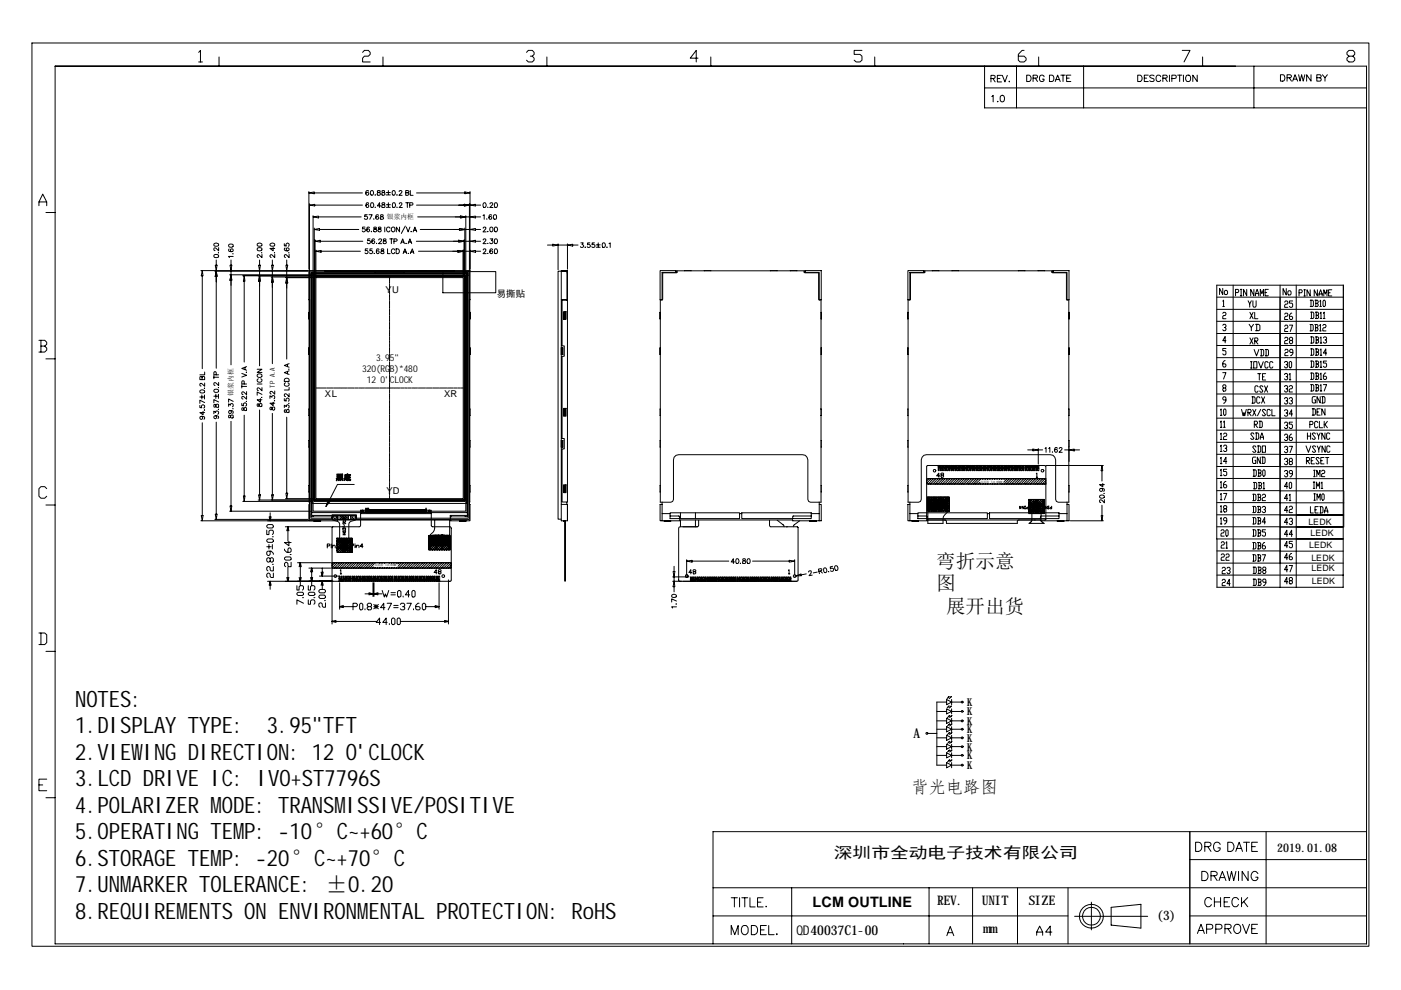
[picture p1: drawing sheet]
<svg xmlns="http://www.w3.org/2000/svg" width="297mm" height="210mm" viewBox="0 0 297 210" stroke-linecap="round" stroke-linejoin="round" font-family="sans-serif">
<defs><g id="words">
<g font-size="4.8">
<text x="16" y="149.8">NOTES:</text>
<text x="16" y="155.5">1.DISPLAY TYPE:</text>
<text x="56.6" y="155.5">3.95&quot;TFT</text>
<text x="16" y="161.1">2.VIEW</text>
<text x="30.3" y="161.1">ING DIRECTION: 12 O'CLOCK</text>
<text x="16" y="166.7">3.LCD DRIVE IC: IVO+ST7796S</text>
<text x="16" y="172.3">4.POLARIZER MODE: TRANSMISSIVE/POSITIVE</text>
<text x="16" y="177.9">5.OPERATING TEMP: -10°C~+60°C</text>
<text x="16" y="183.6">6.STORAGE TEMP: -20°C~+70°C</text>
<text x="16" y="189.2">7.UNMARKER TOLERANCE: ±0.20</text>
<text x="16" y="194.8">8.REQUIREMENTS ON ENVIRONMENTAL PROTECTION: RoHS</text>
</g>
<g font-size="4.1">
<text x="198.5" y="120.3">弯折示意</text>
<text x="198.5" y="125.2">图</text>
<text x="200.6" y="130.1">展开出货</text>
</g>
<text font-size="3.7" x="193.2" y="168.1">背光电路图</text>
<text font-size="3.3" x="176.8" y="181.9">深圳市全动电子技术有限公司</text>
<text font-size="3" x="172.3" y="192.3">LCM OUTLINE</text>
<g font-size="2.8">
<text x="193.7" y="156.4">A</text>
<text x="198.7" y="191.9">REV.</text>
<text x="208.2" y="191.9">UNIT</text>
<text x="218.1" y="191.9">SIZE</text>
<text x="208.4" y="197.8">mm</text>
<text x="245.2" y="195.1">(3)</text>
<text x="168.9" y="198.2">QD40037C1-00</text>
</g>
<text font-size="2.5" x="270.8" y="180.7">2019.01.08</text>
<g font-size="2.3">
<text x="205" y="149.7">K</text>
<text x="205" y="151.7">K</text>
<text x="205" y="153.7">K</text>
<text x="205" y="155.5">K</text>
<text x="205" y="157.3">K</text>
<text x="205" y="159.2">K</text>
<text x="205" y="161">K</text>
<text x="205" y="163.1">K</text>
</g>
<g font-size="2">
<text x="81.7" y="62.1">YU</text>
<text x="105.3" y="63">易撕贴</text>
<text x="79.7" y="76.6">3.95&quot;</text>
<text x="76.8" y="79">320(RGB)*480</text>
<text x="77.7" y="81.3">12 O'CLOCK</text>
<text x="68.9" y="84.3">XL</text>
<text x="94.1" y="84.1">XR</text>
<text x="81.9" y="104.7">YD</text>
</g>
<g font-size="1.9">
<text x="277.4" y="111.3">LEDK</text>
<text x="277.9" y="113.7">LEDK</text>
<text x="277.6" y="116.2">LEDK</text>
<text x="278" y="118.9">LEDK</text>
<text x="278.1" y="121.1">LEDK</text>
<text x="278.1" y="123.8">LEDK</text>
</g>
<g font-size="1.4">
<text x="82" y="46.5">银浆内框</text>
<text x="49.4" y="83.9" transform="rotate(-90 49.4 83.9)">银浆内框</text>
<text x="58.3" y="82.2" transform="rotate(-90 58.3 82.2)">TP A.A</text>
</g>
<g font-size=".6">
<text x="207.9" y="102.4">双面胶 T=0.05MM</text>
<text x="79.4" y="120">双面胶 T=0.05MM</text>
</g>
</g></defs>
<g fill="none" stroke="#000" stroke-width=".21">
<path d="M6.8 9.1h283.4v191.5h-283.4zM11.7 14h278v186.1h-278zM42.1 11.1l.4-.4v2.4M42.1 13.1h.8M46.4 12.1v1.9M76.9 11.1l.4-.4h.8l.4 .4v.4l-.4 .4h-.8l-.4 .4v.8h1.6M81.2 12.1v1.9M111.6 11.1l.4-.4h.9l.3 .4v.4l-.3 .4h-.5M112.9 11.9l.3 .4v.5l-.3 .3h-.9l-.4-.3M116 12.1v1.9M148 12.3h-1.7l1.3-1.6v2.4M150.7 12.1v1.9"/>
<path d="M182.8 10.7h-1.7v.8h1.2l.5 .4v.9l-.5 .3h-.8l-.4-.3M185.5 12.1v1.9M208.7 14v8.9h81M208.7 18.6h81M210.1 16.7l.8-.1v-.5l-.8-.1v1.4M210.5 16.7l.5 .7M211.5 16.7h.5M212.3 16h-.8v1.4h.8M212.5 16l.6 1.4 .5-1.4M214 17.2v.2zM215.5 14v8.9M217.1 10.7h-.4l-.8 .8v1.3l.4 .3h.8l.5-.3v-.5l-.5-.4h-1.2"/>
<path d="M217.7 15.9a.74 .74 0 0 1 .9 .4 .74 .74 0 0 1-.3 .9l-.6 .1zM219 16.6l.8-.1 .1-.4-.9-.2v1.4M219.5 16.6l.5 .7M220.2 12.1v1.9M221.4 16.3a.5 .5 0 0 0-.6-.4 .5 .5 0 0 0-.4 .5v.4a.49 .49 0 0 0 .5 .5 .49 .49 0 0 0 .5-.5h-.4M222.5 15.9h.5a.71 .71 0 0 1 .5 .7 .71 .71 0 0 1-.5 .7h-.5zM223.7 17.3l.5-1.4 .6 1.4M223.9 16.9h.7M224.9 15.9h.9M225.4 15.9v1.4M226.1 16.6h.6M227 15.9h-.9v1.4h.9"/>
<path d="M229.7 14v8.9M241.2 15.9h.5a.71 .71 0 0 1 .5 .7 .71 .71 0 0 1-.5 .7h-.5zM242.6 16.6h.5M243.5 15.9h-.9v1.4h.9M244.7 16.1l-.3-.2-.6 .2 .1 .3 .7 .3 .1 .2v.2l-.3 .2-.6-.2M246.1 16.3a.5 .5 0 0 0-.6-.4 .5 .5 0 0 0-.4 .5v.4a.51 .51 0 0 0 .4 .5 .51 .51 0 0 0 .6-.3M246.5 16.6l.9-.1 .1-.3-.1-.2-.9-.1v1.4M247 16.6l.5 .7M247.9 15.9v1.4M248.5 16.7l.8-.2v-.4l-.8-.2v1.4M249.7 15.9h.9M250.1 15.9v1.4"/>
<path d="M250.7 10.7h1.6l-1.3 2.4M250.9 15.9v1.4M251.5 16.1l.1-.1a.66 .66 0 0 1 .9 .6 .66 .66 0 0 1-.9 .6l-.2-.4zM253.8 15.9v1.4l-.9-1.4v1.4M255 12.1v1.9M265.9 14v8.9M271.5 15.8h.4a.71 .71 0 0 1 .5 .7 .71 .71 0 0 1-.5 .7h-.4zM272.9 16.5l.7-.1 .2-.3-.2-.2-.7-.1v1.4M273.3 16.5l.5 .7M274.1 17.2l.5-1.4 .5 1.4M274.3 16.8h.6M275.3 15.8l.3 1.4 .4-1.4 .3 1.4 .3-1.4"/>
<path d="M278 15.8v1.4l-1-1.4v1.4M279.2 16.5l.8-.1 .1-.3-.1-.2-.8-.1v1.4h.8l.1-.4-.3-.3M280.4 15.8l.5 .7 .5-.7M280.9 16.5v.7M286 11.9l-.4 .4v.5l.4 .3h.9l.3-.3v-.5l-.3-.4h-.9l-.4-.4v-.4l.4-.4h.9l.3 .4v.4l-.3 .4M210.3 20.5l.3-.3v1.4M211.5 21.5h.1zM212.1 20.5a.44 .44 0 0 1 .4-.3 .44 .44 0 0 1 .4 .3l.1 .3a.61 .61 0 0 1-.6 .8l-.3-.2zM8.3 43.6v-.8l.8-1.6 .8 1.6v.8M8.3 42.8h1.6M9.7 45.1h2M42.6 57.4h22.6"/>
<path d="M42.9 57.4l.2 1.1h-.4zM42.9 58.5v19.7M45.4 54.1a.5 .5 0 0 1 .6-.2 .5 .5 0 0 1 .3 .6l-.8 .1zM45.4 51.7a.52 .52 0 0 1 .6-.2 .52 .52 0 0 1 .3 .6l-.8 .1-.2-.2zM45.6 57.5h19.7M45.6 56.2h.4l-.2 1.2zM45.8 57.5l.2 1.1h-.4zM45.8 55.1v1.1M45.8 57.4v.1M45.8 58.6v19.5M46.3 53.6h.1M46.4 52.5v.7l-.8-.7a.3 .3 0 0 0-.3 .3 .3 .3 0 0 0 .3 .3"/>
<path d="M48.5 51.9l.4-.2 .5 .2a.46 .46 0 0 1-.4 .5 .46 .46 0 0 1-.5-.5zM48.6 52.8l-.1 .4 .6 .2a.3 .3 0 0 1-.3-.4 .3 .3 0 0 1 .4-.2 .3 .3 0 0 1 .2 .3l-.3 .3M48.7 58.3h17.4M48.8 56.2h.3l-.1 1.2zM49 58.3l.1 1.1h-.3zM49 55.1v1.1M49 57.4v.9M49 59.4v18M49.4 53.8h.1M49.4 54.4h-.9l.1 .2M51.5 58.5h14.8M51.8 58.5l.1 1.1h-.3z"/>
<path d="M51.8 59.6v17.2M54.6 52.6a.52 .52 0 0 1 .6-.1 .52 .52 0 0 1 .3 .5 .51 .51 0 0 1-.6 .3 .51 .51 0 0 1-.3-.7zM54.6 51.7a.52 .52 0 0 1 .6-.2 .52 .52 0 0 1 .3 .6l-.8 .1-.2-.2zM54.8 56.2h.4l-.2 1.2zM55 58.5l.2 1.1h-.4zM55 55.1v1.1M55 57.4v1.1M55 59.6v18M55.5 53.6h.1M55.5 53.9v.7l-.7-.6a.3 .3 0 0 0-.3 .3 .3 .3 0 0 0 .3 .3M57.3 51.7l.5-.2 .5 .3a.53 .53 0 0 1-.6 .4 .53 .53 0 0 1-.5-.4zM57.5 58.7h9"/>
<path d="M57.6 56.2h.4l-.3 1.2zM57.7 58.7l.3 1.1h-.4zM57.7 55.1v1.1M57.7 57.4v1.3M57.7 59.8v17.3M57.9 52.5v.7l-.7-.5h1.1M58.2 53.6h.1M58.3 53.9v.7l-.6-.6a.29 .29 0 0 0-.5 .2 .29 .29 0 0 0 .3 .4M60.3 51.7v.4l.4 .1a.37 .37 0 0 1 0-.6 .37 .37 0 0 1 .5 .1 .37 .37 0 0 1-.1 .5M60.5 52.6h-.2v.4l.7 .2-.3-.2v-.3a.33 .33 0 0 1 .6 0 .33 .33 0 0 1-.3 .5M60.5 58.9h6.2M60.6 56.2h.4l-.2 1.2z"/>
<path d="M60.8 58.9l.2 1.1h-.4zM60.8 55.1v1.1M60.8 57.4v1.5M61.3 53.6h-.1M61.3 53.9v.7l-.6-.6a.29 .29 0 0 0-.4 .2 .29 .29 0 0 0 .2 .4M65.5 40.9l1.1-.2v.4zM65.5 40.6v16.5M65.6 43.5l1.1-.2v.4zM65.6 57.5h33.9v52.6h-33.9zM65.6 43.2v14M65.9 57.8h33.4v52.1h-23.7v-.8h-5.2v.8h-4.5zM66.1 58h33v51.3h-3.6v.9h-23.9v-.9h-5.5z"/>
<path d="M66.1 58h32.9v50.7h-32.9v-50.7h32.9v48.7h-32.9zM66.4 46l1.1-.2v.4zM66.4 58.3h32.4v50.1h-32.4zM66.4 45.7v12.3M66.6 48.7l1.1-.3v.4zM66.6 58.5h32v47.8h-32zM66.6 58.5h32v47.5h-32zM66.6 40.9h10.2M66.6 48.4v9.8M66.7 43.5h10.1M66.8 51.2l1.1-.3v.4zM66.8 58.6h31.6v47.4h-31.6z"/>
<path d="M66.8 50.9v7.5M67 58.9h31.2v46.8h-31.2zM67 53.3l1.1-.2v.4zM67 53v5.6M67.5 46h9.1M67.7 48.7h8.4M67.9 51.2h9M68.1 53.3h8.3M68.9 57.5h27.4v-.1h3.4v6.2h-.2v43.3h.2v3.5h-4.2v-.9l.2-.1 3.5 .1-.1-.6M68.9 57.5v-.1h-3.4v49h.2M68.9 57.5h27.4M68.9 57.4h27.4"/>
<path d="M70.7 57.5v-.1h1.4v.1M74.8 57.5v-.1h1.5v.1M77.4 48.1h-.5l-.1 .5a.36 .36 0 0 1 .6-.1 .36 .36 0 0 1-.1 .6 .36 .36 0 0 1-.5-.1M77.9 45.5h-.6v.4a.36 .36 0 0 1 .5 0 .36 .36 0 0 1 0 .6 .36 .36 0 0 1-.5-.2M78 52.8h-.5l-.1 .4a.37 .37 0 0 1 .6 0 .37 .37 0 0 1-.1 .5 .37 .37 0 0 1-.5-.1M78.1 40.5l-.2-.1a.47 .47 0 0 0-.3 .7 .32 .32 0 0 1 .4-.3 .32 .32 0 0 1 .1 .5l-.2 .1-.3-.3M78.1 43.2l-.1-.2h-.3l-.1 .7a.3 .3 0 0 1 .4-.3 .3 .3 0 0 1 .1 .4l-.4 .2-.1-.3M78.2 45.5h.7l-.5 1M78.3 48.3l-.4-.1-.1 .6a.3 .3 0 0 1 .4-.2 .3 .3 0 0 1 .1 .4 .3 .3 0 0 1-.5 0v-.2M78.4 50.6h-.4l-.1 .5a.35 .35 0 0 1 .6 0 .35 .35 0 0 1-.2 .5 .35 .35 0 0 1-.4-.2M78.6 40.6l.2-.2a.53 .53 0 0 1 .4 .5 .53 .53 0 0 1-.4 .5l-.2-.2zM78.7 43a.47 .47 0 0 1 .6 .5 .47 .47 0 0 1-.6 .5l-.1-.4z"/>
<path d="M78.8 49v.1M78.9 52.8h-.5v.4a.37 .37 0 0 1 .5 0 .37 .37 0 0 1 0 .5 .37 .37 0 0 1-.5-.1M79.2 46.4l.1 .1M79.3 48.2v.3l.3 .1a.31 .31 0 0 1 .3 .3 .31 .31 0 0 1-.4 .3l-.3-.2v-.3l.6-.2v-.2zM79.3 53.7h.1M79.4 50.8l-.3-.2a.47 .47 0 0 0-.3 .7 .32 .32 0 0 1 .5-.3 .32 .32 0 0 1 .1 .5 .32 .32 0 0 1-.5 0l-.1-.2M79.5 41.3h.1M79.5 43.9l.1 .1M79.8 51.6h.1M80.1 40.4v.3a.4 .4 0 0 1 .4 .1 .4 .4 0 0 1 .1 .5l-.4 .1a.34 .34 0 0 1-.2-.4 .34 .34 0 0 1 .4-.2l.2-.4zM80.3 48.2v.3l.5 .2v.3l-.2 .2-.3-.1-.2-.3 .6-.3 .1-.2zM80.3 45.6l-.3-.1a.47 .47 0 0 0-.3 .7 .32 .32 0 0 1 .4-.3 .32 .32 0 0 1 .1 .5 .32 .32 0 0 1-.5 0v-.2"/>
<path d="M80.3 50.9a.3 .3 0 0 1 .3-.3 .3 .3 0 0 1 .3 .3l-.6 .8h.6M80.3 52.9l-.1-.1h-.3l-.1 .6 .1-.2h.4a.31 .31 0 0 1 0 .5 .31 .31 0 0 1-.5-.3M80.7 45.6v.2l.6 .4a.36 .36 0 0 1-.3 .3 .36 .36 0 0 1-.4-.2l.2-.3 .4-.3v-.1zM80.7 43.7h-.7l.5-.7v1M80.9 52.8v.3l.4 .2 .1 .3a.36 .36 0 0 1-.4 .2 .36 .36 0 0 1-.3-.4l.7-.4-.1-.2zM81 40.4v.3l.6 .4-.2 .3-.4-.1-.1-.2 .2-.2 .4-.2v-.2zM81 43v.3a.43 .43 0 0 1 .5 .2 .43 .43 0 0 1 0 .5l-.5-.1v-.3l.6-.4-.1-.2zM81.3 50.7v.3l.3 .1a.31 .31 0 0 1 .3 .3 .31 .31 0 0 1-.4 .3l-.2-.1v-.4l.5-.2v-.2zM81.6 48.1v1.1M81.9 40.8h.9M81.9 41.3h.9M81.9 43.4h.9"/>
<path d="M81.9 44h.9M82.2 52.8v1h.5M82.3 40.4v.8M82.3 43v.8M82.6 58.9v.6M82.6 59.6v.2M82.6 59.9v.1M82.6 50.6h.7M82.7 48.4a.43 .43 0 0 0-.7-.1 .43 .43 0 0 0 0 .6l.3 .3h.2l.2-.3M83 50.6v1.1M83.2 40.6l.2-.2a.53 .53 0 0 1 .4 .5 .53 .53 0 0 1-.4 .5l-.2-.2zM83.3 43a.47 .47 0 0 1 .6 .5 .47 .47 0 0 1-.6 .5l-.1-.4z"/>
<path d="M83.5 51.2l.6-.1 .1-.3-.7-.2v1.1M83.7 53a.47 .47 0 0 0-.8 .1 .47 .47 0 0 0 .4 .7l.3-.1 .1-.2M84 52.8h.3a.55 .55 0 0 1 .4 .5 .55 .55 0 0 1-.4 .5h-.3zM84.2 41.3h.1M84.2 43.9v.1M84.6 40.6a.3 .3 0 0 1 .3-.2 .3 .3 0 0 1 .3 .3l-.6 .7h.7M84.7 43.2l.1-.2h.3l.1 .2-.6 .8h.7M84.7 48.1v1.1l-.7-1.1v1.1M85 51.7l.4-1.1 .3 1.1M85.1 51.3h.5M85.5 53.8l.4-1 .3 1M85.6 53.4h.5"/>
<path d="M85.9 47.9l-.8 1.6M86 40.9l.6 .1 .1 .2-.3 .2h-.4v-1l.7 .2-.3 .3M86 43h.7M86.1 51.6h.1M86.1 48.1l.4 1.1 .4-1.1M86.4 43v1M86.5 51.7l.4-1.1 .4 1.1M86.6 53.7h.1M86.7 51.3h.5M86.9 43.5l.6-.1v-.3l-.6-.1v1M87 53.8l.4-1 .4 1M87 40.4v1h.6"/>
<path d="M87.1 53.4h.6M87.2 49v.1M87.6 49.2l.4-1.1 .3 1.1M87.7 48.8h.5M88.3 51.2h8.9M88.3 40.9h10.3M88.3 43.5h10.1M88.6 46h9M88.7 53.3h8.4M88.9 57.5v-.1h1.4v.1M89.1 48.7h8.3M93.1 57.5v-.1h1.4v.1"/>
<path d="M93.9 57.6h11.2v4.5h-11.2zM97.1 53.1l1.1 .2-1.1 .2zM97.2 50.9l1.2 .3-1.2 .1zM97.4 48.4l1.2 .3-1.2 .1zM97.6 45.8l1.2 .2-1.2 .2zM98.2 53v5.6M98.2 53.3h1.5M98.4 50.9v7.5M98.4 51.2h1.3M98.4 43.3l1.1 .2-1.1 .2zM98.6 40.7l1.1 .2-1.1 .2zM98.6 48.4v9.8"/>
<path d="M98.6 48.7h1.1M98.8 45.7v12.3M98.8 46h.9M99.1 58.5l.1-.1v-.6h-.5l-.1 .2h-12.8l-.1-.3h-6.2l-.1 .3h-12.9v-.2h-.6v.6l.1 .1v51h.5v-.1h4.9l.1 .1v.9h-28.9M99.5 43.2v14M99.5 43.5h.2M99.7 53.3l1.1-.2v.4zM99.7 51.2l1.1-.3v.4zM99.7 48.7l1.1-.3v.4zM99.7 46l1.1-.2v.4zM99.7 43.5l1.1-.2v.4zM99.7 40.6v16.5"/>
<path d="M100.8 53.3h1.1M100.8 51.2h1.1M100.8 48.7h1.1M100.8 46h1.1M100.8 43.5h1.1M102.4 45.7l.3-.2v1M102.4 53l.3-.2h.3v.4l-.6 .6h.7M102.4 50.9l.3-.3 .3 .1v.3l-.6 .7h.7M102.4 48.4l.3-.3 .3 .1v.3l-.6 .7h.7M102.6 43a.47 .47 0 0 1 .5 .5 .47 .47 0 0 1-.5 .5l-.2-.4zM103.2 46.4l.1 .1M103.4 53.7h.1"/>
<path d="M103.4 51.6h.1M103.4 49l.1 .1M103.4 43.9l.1 .1M103.9 48.3l.2-.2a.53 .53 0 0 1 .4 .6 .53 .53 0 0 1-.4 .5l-.2-.2zM103.9 43.2a.3 .3 0 0 1 .3-.2 .3 .3 0 0 1 .3 .3l-.7 .7h.7M103.9 50.6h.6l-.3 .4h.2a.35 .35 0 0 1 0 .6 .35 .35 0 0 1-.6-.2M104.2 45.6h-.4l-.1 .6a.3 .3 0 0 1 .3-.3 .3 .3 0 0 1 .3 .3 .3 .3 0 0 1-.4 .3l-.2-.3M104.4 52.9l-.4-.1-.2 .6 .2-.2h.4a.33 .33 0 0 1-.1 .6 .33 .33 0 0 1-.5-.4M104.6 45.7l.3-.2a.47 .47 0 0 1 .4 .5 .47 .47 0 0 1-.5 .5zM104.9 52.8a.47 .47 0 0 1 .6 .5 .47 .47 0 0 1-.6 .4l-.1-.3zM104.9 50.7l.2-.1a.49 .49 0 0 1 .4 .6 .49 .49 0 0 1-.6 .4l-.1-.4zM104.9 48.2l.2-.1a.47 .47 0 0 1 .4 .6 .47 .47 0 0 1-.6 .4l-.1-.4z"/>
<path d="M104.9 43a.47 .47 0 0 1 .6 .5 .47 .47 0 0 1-.6 .5l-.1-.4zM116.1 52h1.1M117.2 51.8l1.1 .2-1.1 .2zM118.3 51.7v5.5M118.3 52h2M119 57.5h-.7v52.6h.7M120.2 57.8h.1M120.3 52l1.1-.2v.4zM120.3 51.7v5.4M121.4 52h1.2M123.1 51.5h.6l-.3 .4a.32 .32 0 0 1 .2 .5 .32 .32 0 0 1-.5-.1M124.1 52.4h.1"/>
<path d="M125.1 51.5h-.5l-.1 .4a.36 .36 0 0 1 .6 0 .36 .36 0 0 1-.1 .5 .36 .36 0 0 1-.5-.1M126 51.5h-.4l-.1 .4a.36 .36 0 0 1 .6 0 .36 .36 0 0 1-.1 .5 .36 .36 0 0 1-.5-.1M126.4 51.9h.9M126.4 52.4h.9M126.8 51.5v.8M127.8 51.5h.1a.47 .47 0 0 1 .5 .5 .47 .47 0 0 1-.6 .4l-.1-.4zM128.7 52.4h.1M129.1 51.7l.3-.2v1M143.3 57.8v-.4h-3.3v6.2h.4M143.3 57.5h.3M143.6 57.8h-3.2v5.8M145.1 57.4h1.4"/>
<path d="M149.3 57.4h1.4M163.3 57.4h1.5M167.6 57.4h1.4M170.5 57.4l.1 .4 2.9 .1 .1 5.6 .5 .1v42.8M170.5 57.5h.2M170.7 57.8v-.4h3.4v6.2h-.4M195.9 57.8v-.4h-3.4v6.2h.4M195.9 57.5h.2M196.1 57.8h-3.2v5.8M197.7 57.4h1.4M201.8 57.4h1.4M215.9 57.4h1.4"/>
<path d="M220.1 57.4h1.4M223.1 57.4l.1 .4 2.9 .1v5.6l.5 .1v42.8M223.1 57.5h.2M223.3 57.8v-.4h3.4v6.2h-.5M8.3 72.2h1.2l.4 .4v.4l-.4 .4 .4 .4v.4l-.4 .4h-1.2M8.7 72.2v2.4M8.7 73.4h.8M9.7 76.1h2M43.4 78.9v.6h-1M45.3 79.6v.7M45.3 80h1.1M45.8 79.5v-.6l-.3-.1-.2 .7h1.1"/>
<path d="M51.3 79.2l1 .4-1 .3M51.9 77.9v.5M52.2 78.9h.1M52.3 77.7l-1 .4 1 .4M54.5 78.3h1l-1 .7h1M54.6 79.4a.47 .47 0 0 1 .7-.2 .47 .47 0 0 1 0 .8 .48 .48 0 0 1-.6 0 .48 .48 0 0 1-.1-.6zM60.8 60v16.1M61 77.2v.5M61 78.8v.5M61.3 78.2l-.1 .1M61.3 78.6l-1 .4 1 .4M61.3 77.1l-1 .4 1 .4"/>
<path d="M65.5 63.6h.2v43.3h-.2v3.5M65.5 67.6v-1.4v1.4M65.5 75.2v-1.4v1.4M65.5 66.2h.2M65.5 67.6h.2M65.5 75.2h.2M65.5 73.8h.2M65.6 63.6v42.8M82.6 60.2v.7M82.6 61v.2M82.6 61.3v.1M82.6 61.6v.7"/>
<path d="M82.6 62.5v.1M82.6 62.7v.2M82.6 63v.7M82.6 63.9v.1M82.6 64.1v.2M82.6 64.4v.7M82.6 65.2v.2M82.6 65.5v.2M82.6 65.8v.7M82.6 66.6v.2M82.6 66.9v.2M82.6 67.2v.7"/>
<path d="M82.6 68v.2M82.6 68.3v.2M82.6 68.6v.7M82.6 69.4v.2M82.6 69.7v.2M82.6 70v.7M82.6 70.8v.2M82.6 71.1v.2M82.6 71.4v.7M82.6 72.3v.1M82.6 72.5v.2M82.6 72.8v.7"/>
<path d="M82.6 73.7v.1M82.6 73.9v.2M82.6 74.2v.7M82.6 75.1v.1M82.6 75.3v.2M82.6 75.6v.7M82.6 76.5v.1M82.6 76.8v.1M82.6 77v.7M82.6 77.9v.1M82.6 78.2v.1M82.6 78.4v.7"/>
<path d="M82.6 79.3v.1M82.6 79.6v.1M82.6 79.8v.7M99.5 66.2h.2M99.5 67.6h.2M99.5 75.2h.2M99.5 73.8h.2M99.6 63.6l-.1 42.8M99.7 67.6v-1.4v1.4M99.7 75.2v-1.4v1.4M119 63.6h1.3v-6.2h-1.3v53h1.3v-3.5h-1.3M119 73.8h.3v1.4h-.3"/>
<path d="M119.2 73.8v1.4M119.5 66.1h.5v1.6h-.5zM119.5 66.2h.4v1.4h-.4zM119.7 66.2v1.4M120.2 63.6h.1M120.2 63.6v-6.1l-1-.1h1.1v49h-1l-.1-11.2h.4v-2.2l-.4-.1v-17.3l.4-.1v-2.2h-.4v-9.7h1.1M140 67.6v-1.4v1.4M140 75.2v-1.4v1.4M140 66.2h.1M140 67.6h.1M140 75.2h.1M140 73.8h.1"/>
<path d="M173.7 63.6v-5.8h-3.2v-.4h-26.9l-.2 .4-2.9 .1v5.6l-.5 .1v42.8M174.1 66.2h.1M174.1 67.6h.1M174.1 75.2h.1M174.1 73.8h.1M174.1 67.6v-1.4v1.4M174.1 75.2v-1.4v1.4M192.5 67.6v-1.4v1.4M192.5 75.2v-1.4v1.4M192.5 66.2h.1M192.5 67.6h.1M192.5 75.2h.1"/>
<path d="M192.5 73.8h.1M226.2 63.6v-5.8h-3.1v-.4h-27l-.1 .4-3 .1v5.6l-.5 .1v42.8M226.6 66.2h.1M226.6 67.6h.1M226.6 75.2h.1M226.6 73.8h.1M226.7 67.6v-1.4v1.4M226.7 75.2v-1.4v1.4M258 65.6h26.8M258 70.7h26.8M258 73.3h26.8M258 68.1h26.8"/>
<path d="M258 75.8h26.8M258 78.4h26.8M258 63h26.8M259.2 61.1v1.4l-.6-1.4v1.4M259.2 66.4l.2-.2h.4l.1 .2-.1 .5h-.4l-.2 .2v.5h.7M259.2 63.9l.2-.3v1.4M259.2 69l.2-.2h.4l.1 .2v.2l-.3 .2M259.2 79h.7l-.5 1.4M259.2 65h.4M259.8 61.6h.3l.2 .2v.4l-.2 .3h-.3l-.2-.3zM259.8 69.4l.1 .3-.1 .4h-.4l-.2-.2M259.8 76.5h-.2l-.4 .4v.7l.2 .2h.4l.1-.4-.1-.3h-.6"/>
<path d="M259.9 73.9h-.7v.5h.6l.1 .2v.4l-.1 .2h-.4l-.2-.2M259.9 72.2h-.7l.6-.9v1.4M261.5 60.5v64M262 62h.5l.1-.2-.1-.4h-.5v1.3M263 62.7h.3M263 61.4h.3M263.1 61.4v1.3M264.3 61.4v1.3l-.6-1.3v1.3M264.6 63.8l.4 .6v.7M264.8 68.8l.5 .6v.7M265 71.6l.7 1.4M265 66.2l.7 1.4"/>
<path d="M265.1 78h.4M265.1 76.7h.4M265.3 76.7v1.3M265.3 63.8l-.3 .6M265.6 63.8v1.1l.2 .2h.3l.2-.2v-1.1M265.7 71.6l-.7 1.4M265.7 66.2l-.7 1.4M265.8 68.8l-.5 .6M265.8 76.7h.7v1.3h-.7zM265.9 61.4v1.3l-.7-1.3v1.3M265.9 74.1l.5 1.4 .5-1.4M266 72.3h.5l.2-.2-.2-.5h-.5v1.4"/>
<path d="M266 66.2v1.4h.7M266.2 62.7v-.5l.3-.8 .4 .8v.5M266.2 68.8h.7l.2 .2v.9l-.2 .2h-.7M266.2 62.2h.7M266.2 72.3l.5 .7M266.4 68.8v1.3M266.7 79.2h.6M266.8 76.7l.5 1.3 .5-1.3M267 79.2v1.4M267.2 62.7v-1.3l.3 .8 .4-.8v1.3M267.3 74.1h.5l.1 .2v.9l-.1 .3h-.5M267.4 74.1v1.4"/>
<path d="M267.7 79.9h.3M268.2 62h.4M268.3 74.1h.5l.1 .2v.9l-.1 .3h-.5M268.4 79.2h-.7v1.4h.7M268.4 74.1v1.4M268.9 76.9l-.2-.2h-.3l-.2 .2v.9l.2 .2h.3l.2-.2M268.9 61.4h-.7v1.3h.7M269.9 76.9l-.2-.2h-.3l-.2 .2v.9l.2 .2h.3l.2-.2M271.4 60.5v64M272.3 76.8l.2-.2h.3l.2 .2-.2 .5h-.1M272.3 79.4l.2-.2h.3l.2 .4-.3 .3M272.4 64.1l.1-.3h.4l.1 .3-.1 .4h-.4l-.1 .2v.5h.6"/>
<path d="M272.4 69.2l.1-.3h.4l.1 .3-.1 .4h-.4l-.1 .3v.4h.6M272.4 66.6l.1-.2h.4l.1 .2-.1 .5h-.4l-.1 .2v.4h.6M272.4 71.7l.1-.2h.4l.1 .2-.1 .5h-.4l-.1 .2v.5h.6M272.4 74.3l.2-.2h.3l.2 .2-.2 .4h-.3l-.2 .3v.4h.7M272.7 61.2v1.3l-.7-1.3v1.3M272.8 77.3l.2 .2-.2 .5h-.3l-.2-.3M272.8 79.9l.2 .2-.2 .4h-.3l-.2-.2M273.2 61.7h.4l.1 .2v.4l-.1 .2h-.4l-.2-.2v-.4zM273.3 79.4l.2-.2v1.3M273.4 68.9h.7l-.5 1.4M273.5 76.6l.4 .2v.9l-.2 .3-.4-.3v-.9zM273.6 72.2l-.2 .4 .2 .3h.3l.2-.5-.2-.2h-.3l-.2-.3 .2-.4h.3l.2 .2-.2 .5"/>
<path d="M273.9 66.4h-.2l-.3 .4v.7l.2 .2h.3l.2-.4-.2-.2h-.5M274.1 63.8h-.7v.5h.5l.2 .2v.5l-.2 .2h-.3l-.2-.2M274.1 74.7h-.5l-.2-.2 .2-.4h.3l.2 .2v.7l-.3 .4h-.2M274.8 60.5v64M275.4 62.1h.5l.2-.2-.2-.5h-.5v1.4M276.4 62.8h.4M276.4 61.4h.4M276.6 61.4v1.4M277.7 68.8h.6l.1 .2v.9l-.1 .3h-.6M277.8 63.6h.5l.2 .3v.9l-.2 .2h-.5M277.8 61.4v1.4l-.7-1.4v1.4M277.9 71.4h.5l.2 .2v.9l-.2 .2h-.5"/>
<path d="M277.9 74h.5l.2 .2v.9l-.2 .2h-.5M277.9 76.6h.5l.2 .2v.9l-.2 .2h-.5M277.9 79.1h.5l.2 .2v.9l-.2 .2h-.5M277.9 66.2h.5l.2 .2v.9l-.2 .2h-.5M277.9 68.8v1.4M278 63.6v1.4M278 66.2v1.3M278 71.4v1.3M278 74v1.3M278 76.6v1.3M278 79.1v1.3M278.8 68.8h.5l.1 .2-.1 .5 .1 .4-.1 .3h-.5"/>
<path d="M278.8 63.6h.5l.2 .3-.2 .4 .2 .5-.2 .2h-.5M278.9 71.4h.5l.2 .2-.2 .5 .2 .4-.2 .2h-.5M278.9 74h.5l.2 .2-.2 .4 .2 .5-.2 .2h-.5M278.9 76.6h.5l.2 .2-.2 .4 .2 .5-.2 .2h-.5M278.9 79.1h.5l.2 .2-.2 .5 .2 .4-.2 .2h-.5M278.9 66.2h.5l.2 .2-.2 .5 .2 .4-.2 .2h-.5M278.9 68.8v1.4M278.9 69.5h.4M279 63.6v1.4M279 64.3h.3M279.1 66.2v1.3M279.1 71.4v1.3"/>
<path d="M279.1 74v1.3M279.1 76.6v1.3M279.1 79.1v1.3M279.1 72.1h.3M279.1 74.6h.3M279.1 77.2h.3M279.1 79.8h.3M279.1 66.9h.3M279.3 61.4v1.4l-.7-1.4v1.4M279.7 62.8l.3-1.4 .3 1.4M279.7 62.3h.6M279.8 69l.2-.2v1.4"/>
<path d="M279.8 70.2h.3M279.8 63.9l.2-.3v1.4M279.8 65h.4M279.9 71.6l.2-.2v1.3M279.9 74.2l.2-.2v1.3M279.9 76.8l.2-.2v1.3M279.9 79.3l.2-.2v1.3M279.9 66.4l.2-.2v1.3M279.9 72.7h.3M279.9 75.3h.3M279.9 77.9h.3M279.9 67.5h.3"/>
<path d="M280.5 69l.1-.2h.4l.1 .2-.1 .5h-.4l-.1 .2v.5h.6M280.6 71.6l.2-.2h.3l.2 .2v.3l-.4 .2M280.6 66.4l.2-.2v1.3M280.6 67.5h.3M280.7 63.6l.3 .3v.9l-.2 .2-.3-.2v-.9zM280.7 62.8v-1.4l.3 .9 .3-.9v1.4M281.1 72.1l.2 .2-.2 .4h-.3l-.2-.2M281.1 79.1h-.2l-.3 .5v.6l.2 .2h.3l.2-.4-.2-.2h-.5M281.3 74.9h-.7l.5-.9v1.3M281.3 76.6h-.7v.4h.5l.2 .2v.5l-.2 .2h-.3l-.2-.2M281.7 62.1h.3M282.4 61.4h-.7v1.4h.7"/>
<path d="M42.4 86v.4l.4 .1a.36 .36 0 0 1 0-.6 .36 .36 0 0 1 .5 .1 .36 .36 0 0 1-.1 .5M42.4 84.2h.8M42.4 82.8a.52 .52 0 0 1 .6-.2 .52 .52 0 0 1 .3 .6l-.8 .1-.1-.2zM42.7 88.3h-.2a.31 .31 0 0 0 0 .5 .31 .31 0 0 0 .4-.1v-.3l-.2-.1 .6 .1v.4l-.1 .1M42.8 83.7v.9M42.8 80l-.1-.2-.2 .1-.1 .6h1v-.5l-.2-.2-.3 .1-.1 .6M42.9 89.6v19.7M43.1 87.2v.7l-.7-.4h1M43.3 86.9h.1M43.3 82.3h.1M43.3 83.7v.9M43.4 85.4l-1-.5v.6"/>
<path d="M43.4 81.2v.7l-.6-.6h-.3l-.1 .3 .2 .2M45.3 87.7v-.5l.4 .3v-.2a.34 .34 0 0 1 .6 0 .34 .34 0 0 1-.2 .5M45.3 84h.9M45.4 85.8v.5h.3a.42 .42 0 0 1 .1-.5 .42 .42 0 0 1 .5 0l.1 .2a.31 .31 0 0 1-.3 .4 .31 .31 0 0 1-.3-.3l-.1-.3zM45.4 82.7a.5 .5 0 0 1 .6-.2 .5 .5 0 0 1 .3 .5l-.8 .2zM45.7 88.2h-.2a.3 .3 0 0 0 0 .5 .3 .3 0 0 0 .4-.3l-.2-.2 .6 .1 .1 .2-.2 .2M45.8 83.6v.9M45.8 89.5v19.5M46.3 86.8h.1M46.3 82.1v.1M46.3 83.6v.9M46.4 85.2l-1.1-.5v.7"/>
<path d="M46.4 81.1v.7l-.8-.7a.3 .3 0 0 0-.3 .3 .3 .3 0 0 0 .3 .3M48.5 86.2v-.6l.4 .3a.34 .34 0 0 1 .3-.3 .34 .34 0 0 1 .3 .3 .34 .34 0 0 1-.2 .3M48.5 88.1v.5h.3l.1-.5 .4-.1a.36 .36 0 0 1 .2 .4 .36 .36 0 0 1-.4 .3l-.3-.6zM48.8 87.1a.32 .32 0 0 0-.3 .4 .32 .32 0 0 0 .5 .1 .32 .32 0 0 0-.1-.5h-.1a.45 .45 0 0 1 .6 .3l-.1 .2M49 89.3v18M49.4 86.6v.1M49.4 85.1l-.9-.5v.7M51.3 85.5v.5h.4a.36 .36 0 0 1 0-.5 .36 .36 0 0 1 .5 .1 .36 .36 0 0 1-.1 .5M51.3 81.6v.7M51.3 81.9h1M51.3 86.5v.5h.3l.1-.3a.31 .31 0 0 1 .4-.3 .31 .31 0 0 1 .2 .4l-.1 .2a.42 .42 0 0 1-.4 0 .42 .42 0 0 1-.2-.5zM51.8 81.4v-.6h-.4l-.1 .6h1"/>
<path d="M51.8 88v17.2M52.2 85.1h.1M52.3 84v.6l-.8-.6-.2 .1v.3l.2 .2M52.3 83v.7l-.7-.6h-.2l-.1 .4 .2 .2M54.5 81.4h1M54.6 85.7v.4h.3v-.3a.31 .31 0 0 1 .4-.3 .31 .31 0 0 1 .2 .5v.2h-.3l-.2-.1-.1-.4zM54.8 80.3a.46 .46 0 0 0 0 .8 .46 .46 0 0 0 .7-.3v-.3l-.2-.2M55 86.9v18M55.2 84.5v.8l-.7-.5h1M55.5 84.2v.1M55.5 83.6l-1-.5v.7M55.5 82.2v.7l-.6-.6h-.3l-.1 .3 .3 .2"/>
<path d="M57.2 84.5v-.6l.5 .3a.31 .31 0 0 1 .3-.3 .31 .31 0 0 1 .3 .4l-.2 .3M57.3 86.4l-.1 .3 .3 .2 .2-.5 .4-.1a.36 .36 0 0 1 .2 .4 .36 .36 0 0 1-.4 .3l-.2-.5zM57.7 87.6v17.3M57.9 85.3v.7l-.7-.5h1.1M58.2 84.9v.1M58.3 82.9v.7l-.6-.6h-.3l-.2 .3 .3 .2M60.3 86.4v-.5l.4 .3v-.2a.35 .35 0 0 1 .5 0 .35 .35 0 0 1-.1 .5M60.3 84.5v.5h.4a.37 .37 0 0 1 0-.5 .37 .37 0 0 1 .5 0 .37 .37 0 0 1-.1 .6M60.3 86.9v.5h.3l.1-.3a.31 .31 0 0 1 .4-.3 .31 .31 0 0 1 .2 .4v.2a.42 .42 0 0 1-.5 0 .42 .42 0 0 1-.2-.5zM60.5 80.3h.6l.2 .6h-1zM60.5 81.2a.47 .47 0 0 0 .1 .7 .47 .47 0 0 0 .7-.3v-.3l-.3-.1M60.8 88.4v16.2"/>
<path d="M61.3 85.5h-.1M61.3 83.5v.6l-.6-.6h-.3l-.1 .4 .2 .2M61.3 82.1v.6h-1M65.5 86.7h.2M65.5 88.1h.2M65.5 94.8h.2M65.5 93.4h.2M67 82.3h.5M67.6 82.3h.2M67.9 82.3h.2M68.2 82.3h.7M69 82.3h.2"/>
<path d="M69.3 82.3h.2M69.6 82.3h.7M70.4 82.3h.2M70.7 82.3h.2M71 82.3h.7M71.8 82.3h.2M72.1 82.3h.2M72.4 82.3h.7M73.2 82.3h.2M73.5 82.3h.2M73.8 82.3h.7M74.6 82.3h.2"/>
<path d="M74.9 82.3h.2M75.2 82.3h.7M76.1 82.3h.1M76.3 82.3h.2M76.6 82.3h.7M77.5 82.3h.1M77.7 82.3h.2M78 82.3h.7M78.9 82.3h.1M79.1 82.3h.2M79.4 82.3h.7M80.3 82.3h.1"/>
<path d="M80.6 82.3h.1M80.8 82.3h.7M81.7 82.3h.1M82 82.3h.1M82.2 82.3h.7M82.6 80.7v.1M82.6 81v.1M82.6 81.3v.6M82.6 82.1v.1M82.6 82.4v.1M82.6 82.6v.7M82.6 83.5v.1"/>
<path d="M82.6 83.7v.2M82.6 84v.7M82.6 84.9v.1M82.6 85.1v.2M82.6 85.4v.8M82.6 86.3v.1M82.6 86.5v.2M82.6 86.8v.8M82.6 87.7v.1M82.6 88v.1M82.6 88.2v.8M82.6 89.1v.1"/>
<path d="M82.6 89.4v.1M82.6 89.6v.8M82.6 90.5v.1M82.6 90.8v.1M82.6 91v.8M82.6 91.9v.1M82.6 92.2v.1M82.6 92.5v.6M82.6 93.3v.1M82.6 93.6v.1M82.6 93.9v.6M82.6 94.7v.1"/>
<path d="M82.6 95v.1M82.6 95.3v.6M82.6 96.1v.1M82.6 96.4v.1M82.6 96.7v.7M82.6 97.5v.1M82.6 97.8v.1M82.6 98.1v.7M82.6 98.9v.1M82.6 99.2v.1M82.6 99.5v.7M83.1 82.3h.1"/>
<path d="M83.4 82.3h.1M83.6 82.3h.7M84.5 82.3h.1M84.8 82.3h.1M85 82.3h.7M85.9 82.3h.1M86.1 82.3h.2M86.4 82.3h.7M87.3 82.3h.1M87.5 82.3h.2M87.8 82.3h.7M88.7 82.3h.1"/>
<path d="M88.9 82.3h.2M89.2 82.3h.8M90.1 82.3h.1M90.4 82.3h.1M90.6 82.3h.8M91.5 82.3h.1M91.8 82.3h.1M92 82.3h.8M92.9 82.3h.1M93.2 82.3h.1M93.4 82.3h.7M94.3 82.3h.1"/>
<path d="M94.6 82.3h.1M94.9 82.3h.6M95.7 82.3h.1M96 82.3h.1M96.3 82.3h.6M97.1 82.3h.1M97.4 82.3h.1M97.7 82.3h.5M99.5 86.7h.2v1.4h-.2M99.5 93.4h.2v1.4h-.2M119 93.4h.3v1.4h-.3M119.2 93.4v1.4"/>
<path d="M119.5 86.6h.5v1.6h-.5zM119.5 86.7h.4v1.4h-.4zM119.7 86.7v1.4M140 86.7v1.4M140 93.4v1.4M173.9 86.7h.1M173.9 88.1h.1M174.1 86.7v1.4M174.1 93.4v1.4M192.5 86.7h.1M192.5 88.1h.1M192.5 94.8h.1"/>
<path d="M192.5 93.4h.1M198 99.6h.3v.4h-.3zM198.9 98.7h.2v1.1h-.2zM199 98.9l.1 .2zM199.4 98.7h.2v1.1h-.2zM199.4 99.2l.2 .1zM199.8 98.7h.2v1.1h-.2zM199.9 98.9l.1 .2zM200.3 98.7h.2v1.1h-.2zM200.3 99.2l.1 .1zM200.7 98.7h.3v1.1h-.3zM200.8 98.9l.1 .1z"/>
<path d="M201.2 98.7h.2v1.1h-.2zM201.2 99.2l.1 .1zM201.6 98.7h.2v1.1h-.2zM201.7 98.9l.1 .1zM202.1 98.7h.2v1.1h-.2zM202.1 99.2l.1 .1zM202.5 98.7h.2v1.1h-.2zM202.6 98.9l.1 .2zM202.9 98.7h.3v1.1h-.3zM203 99.2l.2 .1zM203.4 98.7h.2v1.1h-.2zM203.5 98.9l.1 .2z"/>
<path d="M203.9 98.7h.2v1.1h-.2zM203.9 99.2l.1 .1zM204.3 98.7h.2v1.1h-.2zM204.4 98.9l.1 .2zM204.8 98.7h.2v1.1h-.2zM204.8 99.2l.1 .1zM205.2 98.7h.2v1.1h-.2zM205.3 98.9l.1 .1zM205.7 98.7h.2v1.1h-.2zM205.7 99.2l.1 .1zM206.1 98.7h.2v1.1h-.2zM206.2 98.9l.1 .1z"/>
<path d="M206.5 98.7h.3v1.1h-.3zM206.6 99.2l.1 .1zM207 98.7h.2v1.1h-.2zM207.1 98.9l.1 .2zM207.4 98.7h.3v1.1h-.3zM207.5 99.2l.1 .1zM207.9 98.7h.2v1.1h-.2zM207.9 98.9l.2 .2zM208.4 98.7h.2v1.1h-.2zM208.4 99.2l.1 .1zM208.8 98.7h.2v1.1h-.2zM208.9 98.9l.1 .2z"/>
<path d="M209.3 98.7h.2v1.1h-.2zM209.3 99.2l.1 .1zM209.7 98.7h.2v1.1h-.2zM209.8 98.9l.1 .1zM210.1 98.7h.3v1.1h-.3zM210.2 99.2l.1 .1zM210.6 98.7h.2v1.1h-.2zM210.7 98.9l.1 .1zM211 98.7h.2v1.1h-.2zM211.1 99.2l.1 .1zM211.5 98.7h.2v1.1h-.2zM211.5 98.9l.2 .2z"/>
<path d="M211.9 98.7h.3v1.1h-.3zM212 99.2l.1 .1zM212.4 98.7h.2v1.1h-.2zM212.4 98.9l.2 .2zM212.9 98.7h.2v1.1h-.2zM212.9 99.2l.1 .1zM213.3 98.7h.2v1.1h-.2zM213.4 98.9v.2zM213.7 98.7h.3v1.1h-.3zM213.8 99.2l.1 .1zM214.2 98.7h.2v1.1h-.2zM214.2 98.9l.2 .1z"/>
<path d="M214.6 98.7h.2v1.1h-.2zM214.7 99.2l.1 .1zM215.1 98.7h.2v1.1h-.2zM215.1 98.9l.2 .1zM215.5 98.7h.2v1.1h-.2zM215.6 99.2l.1 .1zM216 98.7h.2v1.1h-.2zM216 98.9l.2 .2zM216.4 98.7h.3v1.1h-.3zM216.5 99.2l.1 .1zM216.9 98.7h.2v1.1h-.2zM216.9 98.9l.1 .2z"/>
<path d="M217.3 98.7h.3v1.1h-.3zM217.4 99.2l.1 .1zM217.8 98.7h.2v1.1h-.2zM217.8 98.9l.2 .1zM217.9 95.4h1.1M218.2 98.7h.2v1.1h-.2zM218.3 99.2l.1 .1zM218.7 98.7h.2v1.1h-.2zM218.7 98.9l.2 .1zM219 95.2l1.1 .2-1.1 .2zM219.1 98.7h.2v1.1h-.2zM219.2 99.2l.1 .1z"/>
<path d="M219.6 98.7h.2v1.1h-.2zM219.6 98.9l.2 .1zM220 98.7h.3v1.1h-.3zM220.1 99.2l.1 .1zM220.1 95.1v3.3M220.1 95.4h1M221.6 95.1l.2-.2v1M221.7 98.7h12.2M222.3 95.1l.3-.2v1M223.1 95.8l.1 .1M224.2 95.1l-.2-.2h-.3l-.1 .7a.31 .31 0 0 1 .3-.3 .31 .31 0 0 1 .3 .4 .31 .31 0 0 1-.5 .2l-.1-.3M224.6 95.1a.3 .3 0 0 1 .3-.2 .3 .3 0 0 1 .3 .3l-.7 .7h.7"/>
<path d="M225.7 95.4h1M226.5 86.7h.2v1.4h-.2M226.6 93.4v1.4M226.7 95.4l1.1-.2v.4zM226.7 95.1v2.7M227.8 95.4h1.1M233.6 98.7l.2 1.1h-.3zM233.6 99.8v2.2M258 81h26.8M258 83.5h26.8M258 88.7h26.8M258 91.2h26.8"/>
<path d="M258 86.1h26.8M258 93.8h26.8M258 96.3h13.4M258 98.9h13.4M258.7 86.9l.2-.2v1.4M258.7 92l.2-.2v1.4M258.7 97.2l.2-.2v1.3M258.7 94.6l.2-.2v1.3M258.7 89.5l.2-.2v1.3M258.7 99.8l.2-.3v1.4M258.7 88.1h.4M258.7 93.2h.4"/>
<path d="M258.7 98.3h.4M258.7 95.7h.4M258.7 90.6h.4M259.4 82.3l-.2 .4 .2 .2h.4l.1-.4-.1-.2h-.4l-.2-.3 .2-.4h.4l.1 .2-.1 .5M259.4 92l.2-.2h.3l.2 .2-.2 .5h-.3l-.2 .2v.5h.7M259.4 94.6l.2-.2h.3l.2 .4-.3 .3M259.4 89.5l.2-.2v1.3M259.4 90.6h.4M259.6 86.7l.3 .2v.9l-.1 .3-.4-.3v-.9zM259.9 84.8h-.5l-.2-.2 .2-.5h.4l.1 .3v.6l-.3 .5h-.2M259.9 95.1l.2 .2-.2 .4h-.3l-.2-.2M260.1 97.8h-.7l.5-.8v1.3"/>
<path d="M260.1 99.5h-.7v.5h.5l.2 .2v.4l-.2 .3h-.3l-.2-.3M263.2 86.8l.4 1.4 .1-.7 .2 .7 .3-1.4M264.6 87.5h.5l.2-.2-.2-.5h-.5v1.4M264.8 87.5l.5 .7M265.4 84.1h.5l.2 .3v.9l-.2 .2h-.5M265.6 84.1v1.4M265.6 86.8l.7 1.4M265.7 99.6h.5l.2 .2v.9l-.2 .3h-.5M265.9 92l-.2-.2h-.4l-.1 .2 .7 .9-.2 .2h-.4l-.1-.2M265.9 99.6v1.4M265.9 90h.5l.2-.2-.2-.5h-.5v1.3M266.1 90l.5 .6"/>
<path d="M266.2 91.8h.5l.2 .2v.9l-.2 .2h-.5M266.2 96.9h-.5l-.1 .2v.9l.1 .3h.5v-.7h-.1M266.3 94.8l-.2-.3h-.3l-.2 .3 .7 .9-.2 .2h-.3l-.2-.2M266.3 86.8l-.7 1.4M266.4 91.8v1.3M266.6 94.5h.5l.2 .3v.9l-.2 .2h-.5M266.7 99.6h.5l.2 .2-.2 .5 .2 .4-.2 .3h-.5M266.7 82l-.1-.2h-.4l-.1 .2v.9l.1 .3h.4l.1-.3M266.8 94.5v1.4M266.9 99.6v1.4M267 89.3h.5l.1 .2v.9l-.1 .2h-.5M267.1 84.4l-.1-.3h-.4l-.2 .3v.9l.2 .2h.4l.1-.2"/>
<path d="M267.1 89.3v1.3M267.2 93.1l.3-1.3 .4 1.3M267.2 96.9v1.4l-.6-1.4v1.4M267.2 92.7h.7M267.3 86.8l-.7 1.4M267.5 84.1l.6 1.4M267.5 96.9h.6l.1 .2v.9l-.1 .3h-.6M267.6 94.5h.7v1.4h-.7zM267.7 96.9v1.4M267.8 82l-.2-.2h-.3l-.2 .2 .7 .9-.2 .3h-.3l-.2-.3M267.9 99.6l.3 .2v.9l-.1 .3-.4-.3v-.9zM268.1 81.8l.7 1.4"/>
<path d="M268.1 84.1l-.6 1.4M268.3 87.1l-.2-.3h-.3l-.2 .3 .7 .8-.2 .3h-.3l-.2-.3M268.8 81.8l-.7 1.4M269.3 87.1l-.1-.3h-.4l-.2 .3v.8l.2 .3h.4l.1-.3M269.7 86.8v1.4h.6M271.4 96.4h13.4M271.4 98.9h13.4M272.3 82l.2-.2h.3l.2 .2v.2l-.3 .2M272.3 87.1l.2-.2h.3l.2 .2v.2l-.3 .3M272.3 84.6l.2-.3h.3l.2 .5-.3 .2M272.3 89.7l.2-.2h.3l.2 .2-.2 .5h-.1M272.3 94.8l.2-.2h.3l.2 .2-.2 .5h-.1"/>
<path d="M272.3 100l.2-.2h.3l.2 .2-.2 .4h-.1M272.3 97.4l.2-.2h.3l.2 .4-.3 .2M272.3 92.3l.2-.3h.3l.2 .5-.3 .2M272.8 82.4l.2 .2-.2 .5h-.3l-.2-.2M272.8 87.6l.2 .2-.2 .4h-.3l-.2-.2M272.8 85l.2 .2-.2 .5h-.3l-.2-.3M272.8 90.2l.2 .2-.2 .5h-.3l-.2-.3M272.8 95.3l.2 .2-.2 .5h-.3l-.2-.3M272.8 97.8l.2 .3-.2 .4h-.3l-.2-.2M272.8 92.7l.2 .2-.2 .5h-.3l-.2-.2M273.3 82l.2-.2h.4l.1 .2-.1 .4h-.4l-.2 .2v.5h.7M273.3 84.6l.2-.3h.4l.1 .5-.3 .2"/>
<path d="M273.3 94.6h.7l-.5 1.4M273.3 80.5h.4M273.5 97.8l-.2 .3 .2 .4h.4l.1-.2-.1-.5h-.4l-.2-.2 .2-.4h.4l.1 .2-.1 .4M273.9 85l.1 .2-.1 .5h-.4l-.2-.3M273.9 92h-.2l-.4 .5v.7l.2 .2h.4l.1-.5-.1-.2h-.6M274 87.8h-.7l.6-.9v1.3M274 89.5h-.7v.4h.6l.1 .7-.1 .3h-.4l-.2-.3M276.9 94.5l.5 1.4 .5-1.4M277 97.7h.5l.2-.2-.2-.5h-.5v1.4M277.2 97.7l.5 .7M277.2 91.8v1.3M277.2 92.5h.7"/>
<path d="M277.7 90h.5l.2-.2-.2-.5h-.5v1.4M277.9 81.5h.5l.2 .3v.9l-.2 .2h-.5M277.9 91.8v1.3M278 97.7h.3M278 81.5v1.4M278.2 86.7h.5l.2 .2v.9l-.2 .2h-.5M278.4 86.7v1.3M278.5 99.7h.3M278.7 97h-.7v1.4h.7M278.7 99.7v1.4M278.9 84.1h-.5l-.2 .2v.9l.2 .2h.5v-.6h-.2M278.9 92l-.2-.2h-.3l-.2 .2 .7 .9-.2 .2h-.3l-.2-.2"/>
<path d="M278.9 81.5h.5l.2 .3-.2 .4 .2 .5-.2 .2h-.5M278.9 94.8l-.1-.3h-.4l-.1 .3 .6 .8-.1 .3h-.4l-.1-.3M279.1 81.5v1.4M279.1 82.2h.3M279.2 91.8l.4 .7v.6M279.2 87.3h.4M279.3 94.5l.3 .7v.7M279.4 89.6l-.2-.3h-.3l-.2 .3v.9l.2 .2h.3l.2-.2M279.7 97.3l-.2-.3h-.3l-.2 .3 .7 .8-.2 .3h-.3l-.2-.3M279.7 89.3v1.4h.7M279.9 86.7h-.7v1.3h.7M279.9 84.1v1.3l-.7-1.3v1.3"/>
<path d="M279.9 81.8l.2-.3v1.4M279.9 80.4h.3M279.9 91.8l-.3 .7M279.9 82.9h.3M280 94.5l-.4 .7M280 97.7h.4M280.2 99.9l.2-.2h.3l.2 .2-.2 .5h-.3l-.2 .2v.5h.7M280.2 84.1h.6l.1 .2v.9l-.1 .2h-.6M280.4 84.1v1.3M280.6 81.5h.7l-.5 1.4M280.7 97h-.7v1.4h.7M280.8 89.3v1.4"/>
<path d="M280.9 86.7v1.3l-.7-1.3v1.3M280.9 91.8v1.3l-.7-1.3v1.3M280.9 90l.5 .7M281 94.5v1.4l-.7-1.4v1.4M281.1 97h.6M281.4 97v1.4M281.4 89.3l-.5 .7h-.1M281.9 92l-.1-.2h-.4l-.1 .2v.9l.1 .2h.4l.1-.2M282 94.8l-.2-.3h-.3l-.2 .3v.8l.2 .3h.3l.2-.3M9.7 107.1h2M9.9 103.6l-.4-.4h-.8l-.4 .4v1.6l.4 .4h.8l.4-.4M42.7 109.3h.4l-.2 1.1z"/>
<path d="M45.6 110.1h19.7M45.6 109h.4l-.2 1.1zM48.7 108.4h17.4M48.8 107.3h.3l-.1 1.1zM51.5 106.3h14.8M51.6 105.2h.3l-.1 1.1zM54.7 106h11.8M54.8 104.9h.4l-.2 1.1zM56.6 112.4v.9h.4v-.7l.3-.2h.4l.3 .2v.5l-.3 .2M56.6 115.9h.9M56.8 114.3h.9l.3 .4-.3 .3h-.9l-.2-.3zM56.8 111.2h.9l.3 .5-.3 .2h-.9l-.2-.2z"/>
<path d="M57 115.5v.9M57.1 109.6l.2 .8 .2-.8M57.3 118.5l-.3-.2-.4 .2v.4l.2 .3 .5-.3v-.4l.2-.2 .5 .2v.4l-.3 .3h-.2l-.2-.3M57.3 116.9v.6l-.3 .3-.4-.3v-.4l.2-.2h.7l.5 .4v.2M57.3 108.7v1.7M57.6 104.9h.4l-.3 1.1zM57.7 119.6h.3M57.7 115.5v.9M57.7 113.8h.3M60.3 118.3l.3-.2h.9l.2 .4-.2 .3h-.9l-.3-.3zM60.3 116.4v.2l.5 .5h.7l.2-.2v-.5l-.2-.2h-.2l-.3 .2v.7M60.5 111.7h9.8"/>
<path d="M60.5 105.7h6.2M60.6 104.6h.4l-.2 1.1zM60.8 112.5l.2-.8 .3 .8M61 111.7v3M61.3 114.8v.9l-1-.7h1.4M61.5 117.6h.2M61.7 119.2v1h-.4l-.3-.3v-.4l-.2-.3-.5 .3v.4l.3 .3M63.1 119.3h7M63.7 119.3v4.8M65.5 102.9h.2M65.5 104.3h.2M66.6 110.4h1.4v.1h-1.4z"/>
<path d="M69.4 115.8h.4l.1-.3-.5-.2v.9M70.2 115.3v.2M70.2 115.6v.6M70.4 119.3h25.3v1.2h-25.3zM70.4 119.3h24.9M70.4 111.7l6-.1 .1-3.4h14.9l.1 3.4 3.9 .1 .3 .3-.1 11.2h-25.1zM70.5 115.9l.4-.3 .2 .2v.4M70.5 109.3h5l-.1 .9-1 .3-.4 .6v5l-.2 .1h-1.8v-5.1l-.4-.6-1.1-.3zM70.5 119.3l-.1 .1M70.5 115.6v.6M70.6 109.4h1v.6h-.6v-.2h-.4zM71 119.3l-.6 .6"/>
<path d="M71.2 109.7h.1zM71.3 115.5l.2-.2v.9M71.3 116.2h.3M71.4 114.1h3.3v3h-3.3zM71.4 114.1l3 3M71.4 114.7l2.5 2.4M71.4 115.2l2 1.9M71.4 115.6l1.5 1.5M71.4 116.1l.9 1M71.4 116.6l.4 .5M71.5 119.3l-1.1 1.2h24.9M71.5 119.8l-.6 .7"/>
<path d="M71.5 114.1l-.1 .1M71.5 110.3h24M71.6 119.7h.1M71.8 114.1l2.9 2.9M72 119.3l-.2 .3M72.1 114.1l-.7 .6M72.1 109.4h.6v.6h-.6zM72.3 114.4h.2v2.4h-.2zM72.3 114.5h.2v1.7h-.2zM72.3 115.8h.2zM72.3 109.7h.2zM72.3 114.1l2.4 2.3-.7 .7"/>
<path d="M72.5 119.3l-1.1 1.2M72.5 114.1l-1.1 1.1M72.7 114.4h.2v2.4h-.2zM72.7 114.5h.2v1.7h-.2zM72.7 112.2l.1-.3 .5 .1v.2M72.7 109.4h.5l.1 .1-.5 .2zM72.7 113h.6M72.7 113.4h.6M72.7 112.2h.6M72.7 115.5h.2zM72.8 112.5h-.1l.1 .3 .4-.3h.1l-.1 .3M72.9 114.1l1.8 1.9"/>
<path d="M72.9 119.4l-.6 .7M73 110.8l-.1 .3h-.2l.1-.3h.3l.2 .3M73 109.8v.3h-.3l.1-.3h.3l.2 .3M73 111.3v.4M73 113v.4M73 114.1l-1.6 1.6M73.1 114.4h.2v2.4h-.2zM73.1 114.5h.2v1.7h-.2zM73.1 115.7l.1 .1zM73.2 109.4h.7v.6h-.7zM73.3 110.5h-.6l.1 .1M73.3 110.4v.2"/>
<path d="M73.4 114.1l1.3 1.4M73.4 119.9l-.5 .6M73.4 114.4h.3v2.4h-.3zM73.4 114.5h.3v1.7h-.3zM73.5 115.5h.1v.1zM73.5 109.7h.1zM73.5 119.3l-1.1 1.2M73.5 119.8h.1M73.5 114.1l-2.1 2.1M73.9 114.1l.8 .8M74 119.3l-.3 .4M74 114.1l-2.6 2.6"/>
<path d="M74.3 109.4h1.1v.4l-1.1 .2zM74.4 114.1l.3 .3M74.4 115.7h.4l.2-.3-.6-.1v.8M74.5 119.3l-1.1 1.2M74.5 114.1l-3 3M74.6 109.7h.1zM74.7 116.9l-.2 .2M74.7 115.9l-1.2 1.2M74.7 115.4l-1.7 1.7M74.7 114.9l-2.1 2.2M74.7 114.4l-2.6 2.7M74.8 119.6l-.6 .6"/>
<path d="M74.9 119.4h.1M75.1 102.7h-3.6l-1.7 3.5M75.3 115.3v.1M75.3 115.6v.5M75.4 119.9h.1M75.5 115.8l.4-.2 .2 .1v.4M75.5 119.3l-1.1 1.2M75.5 115.6v.5M76 119.3l-.4 .5M76.5 108.6h14.9M76.5 108.9h14.9M76.5 119.3l-1.1 1.2"/>
<path d="M76.7 119.7l-.6 .6M76.7 108.4l.1 .1zM76.8 108.2h.1M76.8 119.6h.1M76.9 108.4h.1zM76.9 108.2l.1 .1zM77 115.8h-.6l.4-.5v.8M77 119.3l-.1 .1M77.5 108.1l.1 .5zM77.6 107.8v.2M77.6 108h.1M77.6 119.3l-1.2 1.2"/>
<path d="M77.6 108.1v.5zM77.7 108.1v.5zM77.8 108.1v.5zM77.9 108.1v.5zM77.9 108.1l.1 .5zM77.9 107.9h-.2l.2-.2v.3M78.1 108.1v.5zM78.1 119.3l-.7 .6M78.1 108.1l.1 .5zM78.2 107.9h-.2l.1-.2v.3M78.2 108.1l.1 .5zM78.3 108.1l.1 .5z"/>
<path d="M78.4 108.1v.5zM78.5 108.1v.5zM78.6 108.1v.5zM78.6 119.3l-1.2 1.2M78.6 119.8l-.7 .7M78.7 108.1v.5zM78.7 119.7h.1M78.8 108.1v.5zM78.9 108.1v.5zM79 108.1v.5zM79 108.1l.1 .5zM79.1 119.3l-.3 .3"/>
<path d="M79.1 108.1l.1 .5zM79.2 108.1v.5zM79.3 108.1v.5zM79.3 119.6l-.9 .9M79.4 108.1v.5zM79.5 108.1v.5zM79.6 108.1v.5zM79.6 119.3l-.1 .1M79.7 108.1v.5zM79.8 108.1v.5zM79.8 108.1l.1 .5zM79.9 108.1l.1 .5z"/>
<path d="M80 108.1l.1 .5zM80.1 108.1v.5zM80.2 108.1l.1 .5zM80.3 108.1v.5zM80.4 108.1v.5zM80.5 108.1v.5zM80.6 108.1v.5zM80.6 119.3l-.1 .1M80.6 108.1l.1 .5zM80.7 108.1l.1 .5zM80.8 108.1l.1 .5zM80.9 108.1v.5z"/>
<path d="M81 108.1l.1 .5zM81.1 119.3l-.1 .1M81.1 108.1l.1 .5zM81.2 108.1v.5zM81.3 108.1v.5zM81.4 108.1v.5zM81.4 108.1l.1 .5zM81.5 108.1l.1 .5zM81.6 119.3l-.1 .1M81.6 108.1l.1 .5zM81.7 108.1l.1 .5zM81.8 108.1l.1 .5z"/>
<path d="M81.9 108.1l.1 .5zM82 108.1v.5zM82.1 108.1v.5zM82.2 108.1v.5zM82.3 108.1v.5zM82.3 108.1l.1 .5zM82.4 108.1l.1 .5zM82.5 108.1l.1 .5zM82.6 100.3v.1M82.6 100.6v.1M82.6 100.9v.7M82.6 101.7v.2"/>
<path d="M82.6 102v.1M82.6 102.3v.7M82.6 103.1v.2M82.6 103.4v.1M82.6 103.7v.7M82.6 104.5v.2M82.6 104.8v.1M82.6 105.1v.6M82.6 119.3l-.1 .1M82.6 108.1l.1 .5zM82.7 108.1l.1 .5zM82.8 108.1v.5z"/>
<path d="M82.9 108.1v.5zM83 108.1v.5zM83.1 108.1v.5zM83.1 119.3l-.1 .1M83.1 108.1l.1 .5zM83.3 108.1v.5zM83.4 108.1v.5zM83.4 108.1l.1 .5zM83.5 108.1l.1 .5zM83.6 108.1l.1 .5zM83.6 119.3l-.1 .1M83.7 108.1v.5z"/>
<path d="M83.8 108.1v.5zM83.9 108.1v.5zM84 108.1v.5zM84.1 108.1v.5zM84.1 119.3l-.1 .1M84.2 108.1v.5zM84.2 108.1l.1 .5zM84.3 108.1l.1 .5zM84.4 108.1l.1 .5zM84.5 108.1v.5zM84.6 108.1v.5zM84.6 119.3l-.3 .3"/>
<path d="M84.7 108.1l.1 .5zM84.8 108.1v.5zM84.9 108.1v.5zM85 108.1v.5zM85 108.1l.1 .5zM85.1 119.3l-.6 .6M85.1 108.1l.1 .5zM85.2 108.1l.1 .5zM85.3 108.1v.5zM85.4 108.1v.5zM85.5 108.1l.1 .5zM85.6 108.1v.5z"/>
<path d="M85.6 119.3l-1.1 1.2M85.6 119.8l-.6 .7M85.7 108.1v.5zM85.8 108.1v.5zM85.8 119.7h.1M85.9 108.1v.5zM85.9 108.1l.1 .5zM86 108.1l.1 .5zM86.1 108.1v.5zM86.1 119.3l-.2 .3M86.2 108.1l.1 .5zM86.3 108.1l.1 .5z"/>
<path d="M86.4 108.1v.5zM86.5 108.1v.5zM86.6 108.1v.5zM86.6 119.3l-1.1 1.2M86.7 108.1v.5zM86.7 108.1l.1 .5zM86.8 108.1l.1 .5zM86.9 108.1l.1 .5zM87 119.4l-.6 .7M87 108.1l.1 .5zM87.1 108.1l.1 .5zM87.2 108.1v.5z"/>
<path d="M87.3 108.1v.5zM87.4 108.1v.5zM87.5 108.1v.5zM87.5 119.9l-.5 .6M87.5 108.1l.1 .5zM87.6 108.1l.1 .5zM87.6 119.3l-1.1 1.2M87.6 119.8h.1M87.8 108.1v.5zM87.8 108.1l.1 .5zM87.9 108.1l.1 .5zM88 108.1l.1 .5z"/>
<path d="M88.1 108.1v.5zM88.1 119.3l-.3 .4M88.2 108.1v.5zM88.3 108.1v.5zM88.3 108.1l.1 .5zM88.5 108.1v.5zM88.6 108.1v.5zM88.6 108.1l.1 .5zM88.6 119.3l-1.1 1.2M88.7 108.1l.1 .5zM88.8 108.1l.1 .5zM88.9 108.1v.5z"/>
<path d="M88.9 119.6l-.6 .6M89 108.1v.5zM89 119.4h.1M89.1 108.1v.5zM89.2 108.1v.5zM89.3 108.1v.5zM89.4 108.1v.5zM89.5 108.1v.5zM89.5 108.1l.1 .5zM89.5 119.9h.1M89.6 108.1l.1 .5zM89.7 119.3l-1.2 1.2"/>
<path d="M89.7 108.1v.5zM89.8 108.1v.5zM89.9 108.1l.1 .5zM90 108.1v.5zM90.1 108.1v.5zM90.1 119.3l-.4 .5M90.2 108.1v.5zM90.3 108.1v.5zM90.3 107.8l.1 .2M90.3 108.1l.1 .5zM90.6 119.3l-1.1 1.2M90.8 119.7l-.6 .6"/>
<path d="M90.8 108.4l.2 .1zM90.8 113.6h4.7v3h-4.7zM90.8 113.9l.4-.3 3 3M90.8 113.8l2.9 2.8M90.8 114.3l2.4 2.3M90.8 114.8l1.9 1.8M90.8 115.2l1.4 1.4M90.8 115.8l.9 .8M90.9 108.2l.1 .1zM90.9 119.6h.1M91.1 108.2l.1 .1zM91.1 108.5h.1"/>
<path d="M91.1 119.3v.1M91.3 115.2v-1.1h.2l.1 1.1M91.3 113.8h.2v2h-.2zM91.3 113.8l.1-.3 .1 .3M91.4 114.5l.1 .1zM91.4 113.7h.1M91.7 119.3l-1.1 1.2M91.7 113.6l3 3 .8-.8M91.7 113.6l-.9 .8M91.7 113.8h.3v2h-.3zM91.7 115.2v-1.1h.3v1.1M91.7 113.5v.2"/>
<path d="M91.8 113.6l.1 .1M91.8 114.7l.1 .1zM91.9 113.5l-.2 .1M92 113.6v.1M92.2 110.3v1.7a2.44 2.44 0 0 1-1.1 1.6v1.6h4.2M92.2 115.2v-1.1h.2l.1 1.1M92.2 119.3l-.7 .6M92.2 113.6l3 3M92.2 113.5v.2M92.2 113.8h.2v2h-.2zM92.2 113.6l.1 .1M92.2 114.5l.1 .1z"/>
<path d="M92.3 113.5l-1.5 1.4M92.4 113.6l.1-.1-.1 .2h.1M92.6 115.2l.1-1.1h.2v1.1M92.6 113.5v.2M92.7 113.8h.2v2h-.2zM92.7 119.3l-1.2 1.2M92.7 119.8l-.7 .7M92.7 113.6l2.8 2.8M92.7 114.7l.1 .2zM92.8 119.7h.1M92.8 113.5l-2 1.9M92.9 113.5h.1v.2l-.3-.1"/>
<path d="M93 115.2l.1-1.1h.2v1.1M93.1 113.8h.2v2h-.2zM93.1 113.5v.2M93.2 114.5h.1l-.1 .1zM93.2 119.3l-.3 .3M93.2 113.6l2.3 2.3M93.2 113.6l.1 .1M93.3 113.5l-2.5 2.4M93.5 113.6h-.2l.1-.1v.2M93.5 115.2l.1-1.1h.2v1.1M93.6 113.8h.2v2h-.2zM93.6 113.4v.3"/>
<path d="M93.6 114.7l.1 .2zM93.6 113.6l.1 .1M93.7 119.3l-1.2 1.2M93.7 113.6l-2.9 2.8M93.7 113.6l1.8 1.8M93.7 113.4l-.1 .2M93.9 113.4v.3l-.1-.1M94 113.8h.2v2h-.2zM94 115.2v-1.1h.2v1.1M94 113.4v.3M94.1 119.4l-.7 .7M94.1 113.6l.1 .1"/>
<path d="M94.1 114.4v.2zM94.2 113.4l-.2 .2M94.4 113.5l-.2 .1h.2h-.2M94.4 115.2v-1.1h.3v1.1M94.4 113.8h.3v2h-.3zM94.5 114.7l.1 .2zM94.5 113.5v.2M94.5 113.6l.2 .1M94.6 119.9l-.5 .6M94.7 113.5l-.2 .1M94.7 113.5h.2l-.2 .2M94.7 119.3l-1.1 1.2"/>
<path d="M94.7 119.8h.1M94.9 115.2v-1.1h.2l.1 1.1M94.9 113.8h.2v2h-.2zM95 113.5v.2M95 114.4v.2zM95 113.6l.1 .1M95.1 113.5l-.1 .1M95.2 113.5l.1 .2h-.1l.1-.1zM95.2 119.3l-.4 .4M95.3 110.3v4.9h-.2M95.5 116.3l-.3 .3M95.5 115.3l-1.3 1.3"/>
<path d="M95.5 114.8l-1.8 1.8M95.5 114.3l-2.3 2.3M95.5 113.8l-2.8 2.8M95.5 113.9l-.3-.3-3 3M95.5 114.4l-.8-.8-3 3M95.5 114.9l-1.3-1.3-3 3-.4-.3M95.7 119.4l-1.1 1.1M95.7 119.8l-.4 .4M97.4 110.4h1.4v.1h-1.4zM99.5 102.9h.2v1.4h-.2M119.5 102.8h.5v1.7h-.5zM119.5 102.9h.4v1.4h-.4z"/>
<path d="M119.5 110.4v.1l.4-.1M119.7 102.9v1.4M119.8 110.4v12.8zM120.2 106.5v.4M140 106.5h2.2l.4-.2 .2-.4v-8.4l.1-.5 .4-.5 .6-.1h26.2l.6 .1 .4 .5 .2 .5v8.4l.1 .4 .4 .2h2.3M140 102.9v1.4M140.4 106.9h-.4v3.5h4.1v-.1h24v.1h6v-3.5h-.4M140.4 108.9h1.7M140.4 106.4v4M140.8 110.4h1.4v.1h-1.4zM142.1 108.7h14.7v1.3h-14.7zM142.1 109.4h1.8l.2 .6"/>
<path d="M144.3 108.7v1.3M144.3 110.3v1.4M144.8 111.7h3M145.6 119l1.1-.2v.4zM145.6 118.7v3.1M146.7 119h7.8M147.4 108.7v1.3M147.4 110.3v1.4M147.8 111.7h-3.6l-.3 .3v11l.3 .2M148.1 110.3v1.1l-.3 .3M155.7 119.1h-.7l.5-.6v1M156.1 118.5a.47 .47 0 0 1 .6 .5 .47 .47 0 0 1-.6 .4l-.1-.3z"/>
<path d="M156.8 108.9h.5M157 119.4h.1M157.3 108.7h14.7v1.3h-14.7zM157.5 118.5v.3l.6 .3-.1 .3h-.5v-.3l.5-.4v-.2zM158.5 118.5a.51 .51 0 0 1 .6 .4 .51 .51 0 0 1-.3 .6l-.3-.1-.1-.3zM159.6 119h7.7M163.2 110.3v1.1l.2 .3h5.6l.2 .2-.1 11.3h-26.5M164.8 110.3l1.2 1 .2 .4M167.3 118.8l1.2 .2-1.2 .2zM168.5 118.7v3.1M169.5 110.4l-1.1 .9-.2 .4M171.6 110.4h1.4v.1h-1.4z"/>
<path d="M172 109.4h-3.8l-.1 .6M172 108.9h1.7M173.7 106.4v4M174.1 102.9v1.4M192.5 106.5h2.3l.4-.2 .1-.4v-8.4l.2-.5 .4-.5 .5-.1h26.3l.6 .1 .3 .5 .2 .5v8.4l.2 .4 .4 .2h2.3M192.5 102.9h.1M192.5 104.3h.1M192.9 106.9h-.4v3.5h4.1v-.1h25l.1-.2v-11.2l-.3-.2-24.9 .1v11.2l.2 .3M192.9 108.9h1.7M192.9 106.4v4M193.3 110.4h1.4v.1h-1.4zM194.6 108.7h14.7v1.3h-14.7z"/>
<path d="M194.6 109.4h1.9l.1 .6M196.5 101.5h25.2v1.1h-25.2zM196.6 105.4h4.7v3h-4.7zM196.6 105.4l3 3M196.6 105.8l2.5 2.6M196.6 106.4l2 2M196.6 106.9l1.5 1.5M196.6 107.4l1 1M196.6 107.9l.5 .5M196.6 101.8l-.1 .2M196.7 106.7h.4h-.4v4.3h3.2a2.41 2.41 0 0 1 1.1-2.7v-1.6h-.2h.2M196.7 107.8h4.3"/>
<path d="M196.8 101.5h24.9M196.8 101.7h.1M196.8 102.6h24.9M196.9 101.5h.1M196.9 105.4l-.3 .3M197 106.7v1.1h.2l.1-1.1M197 105.9v.2M197 106.7h.2M197 106.1h.2v2h-.2zM197 106l.1 .1M197.1 107.2h.1l-.1 .1zM197.1 105.4l3 3"/>
<path d="M197.1 102.3l-.3 .3M197.1 105.9l-.1 .2M197.2 106.7h.3M197.2 105.9l.1 .2h-.1l.2-.2zM197.3 102.2h.1M197.4 106.7v1.1h.3v-1.1M197.4 101.5l-.9 1M197.4 105.4l-.8 .8M197.4 106.7h.6M197.4 106.1h.3v2h-.3zM197.4 105.9v.2M197.5 106.9l.1 .1z"/>
<path d="M197.5 106l.1 .1M197.6 105.9l-.2 .2M197.6 105.4l3 3M197.7 105.9h.1l-.1 .2M197.9 106.7v1.1h.2l.1-1.1M197.9 106.7h.5M197.9 106.1h.2v2h-.2zM197.9 101.5l-.5 .5M197.9 105.4l-1.3 1.3M198 107.2l.1 .1zM198 105.9v.3M198 106l.1 .2"/>
<path d="M198.1 105.9l-.1 .2M198.1 105.4l3 3M198.3 106h-.1v.2v-.1M198.3 106.7h.3v1.1h-.3zM198.3 107.3v.5h.3v-.5M198.3 106.1h.3v2h-.3zM198.4 105.9v.3M198.4 106.9l.1 .1zM198.4 101.5l-1.1 1.1M198.4 105.4l-1.8 1.8M198.5 106v.2M198.5 101.9l-.6 .6"/>
<path d="M198.5 106.7h.6l-.1 1.1h-.2v-1.1M198.5 105.9l-.1 .2M198.6 101.8h.1M198.6 105.4l2.7 2.6-.3 .4M198.8 105.9h-.2l.2 .2h-.2M198.8 106.1h.2v2h-.2zM198.8 107.2l.1 .1zM198.8 105.9v.2M198.9 106l.1 .1M198.9 101.5l-.1 .2M198.9 105.4l-2.3 2.3M199 106.7h.3"/>
<path d="M199 105.9l-.2 .2M199 102.4l-.2 .2M199.1 102.3h.1M199.1 105.4l2.2 2.1M199.2 100.9h-.6l.5-.6v.9M199.2 106.1h-.1l.1-.2v.2M199.3 106.1h.2v2h-.2zM199.3 106.9l.1 .1zM199.3 105.9v.2M199.4 106l.1 .1M199.4 101.5l-1.1 1.1M199.4 105.4l-2.8 2.8"/>
<path d="M199.5 105.9l-.2 .2M199.5 106.7v1.1h-.2l-.1-1.1h.5M199.6 105.9h.1v.2h-.1M199.6 100.7l-.1 .2 .1 .3h.3l.2-.3-.6-.3v-.2l.4-.1 .2 .1-.2 .3M199.6 105.4l1.7 1.6-1.4 1.4M199.7 106.1h.2v2h-.2zM199.7 107.2h.2l-.1 .1zM199.8 105.9v.2M199.9 106v.1M199.9 101.5l-.6 .7M199.9 106.7v1.1h-.2l-.1-1.1h.6M199.9 105.9l-.1 .2"/>
<path d="M199.9 105.4l-3 3M200 106l.2-.1-.2 .2h.2M200.1 106.7l.1 1.1h.2v-1.1M200.2 106.1h.2v2h-.2zM200.2 106.7h.2M200.2 105.4l1.1 1.1-1.9 1.9M200.2 106.9l.1 .1zM200.3 105.9v.2M200.3 106.7h.3M200.4 110.3h.2l.1 .7h15l.1-.7h.2M200.4 106v.1M200.4 101.5l-1.1 1.1"/>
<path d="M200.4 102l-.6 .6M200.4 105.4l-3 3M200.4 105.9l-.1 .2M200.5 105.9l.1 .2M200.5 101.9h.1M200.6 106.1h.2v2h-.2zM200.6 106.7h.2v1.1h-.2zM200.6 107.2h.2zM200.6 105.4l.7 .6-2.4 2.4M200.8 106.2l.1-.3 .1 .3M200.9 106.1h.1M200.9 102.5l-.1 .1"/>
<path d="M200.9 101.5l-.2 .3M200.9 105.4l-3 3M201 102.4h.1M201.1 105.4l.2 .1-2.9 2.9M201.3 107.5l-.9 .9M201.4 101.5l-1.1 1.1M201.8 101.7l-.6 .6M202.3 102.2l-.5 .4M202.4 102h.1M202.4 101.5l-1.1 1.1M202.9 102.5h.1M202.9 101.5l-.4 .4"/>
<path d="M203.5 101.5l-1.2 1.1M203.7 101.8l-.7 .6M203.8 101.7h.1M204 101.5h-.1M204.2 102.3l-.4 .3M204.3 102.2h.1M204.5 101.5l-1.2 1.1M205 101.5l-.6 .5M205.4 101.5l-1.1 1.1M205.6 101.9l-.7 .6M205.7 101.8h.1M206 101.5l-.2 .2"/>
<path d="M206.1 102.4l-.2 .2M206.2 102.3h.1M206.5 101.5l-1.1 1.1M207 101.5l-.7 .7M207.4 102l-.6 .6M207.5 101.5l-1.1 1.1M207.6 101.9h.1M207.8 102.2l-.5 .4M207.8 101.7l-.1 .1M207.9 102.5v.1M208 101.5l-.2 .2M208.5 102.5l-.1 .1"/>
<path d="M208.5 101.5l-.2 .2M208.8 101.7h.1M209 102.5l-.1 .1M209.3 108.9h.5M209.5 102.5l-.1 .1M209.5 101.5l-.2 .2M209.8 108.7h14.7v1.3h-14.7zM210 102.5h.1M210 101.5l-.2 .2M210.5 102.5l-.1 .1M210.5 101.5l-.1 .2M210.9 101.7h.1"/>
<path d="M211 102.5l-.1 .1M211 101.5h.1M211.5 102.5l-.1 .1M211.5 101.5l-.1 .2M212 102.5h.1M212 101.5l-.1 .2M212.5 102.5l-.1 .1M212.5 101.5l-.2 .2M213 101.5l-.1 .2M213.1 102.4l-.2 .2M213.2 102.3h.1M213.5 101.5l-.7 .7"/>
<path d="M214 101.5l-.6 .7M214.5 102l-.6 .6M214.5 101.5l-1.1 1.1M214.6 101.9h.1M215 102.5l-.1 .1M215.1 101.5l-.3 .3M215.1 102.4h.1M215.6 101.5l-1.2 1.1M215.9 101.7l-.6 .6M216.2 107.3v.6l.3-.4h-.3M216.4 102.2l-.5 .4M216.5 101.5l-1.1 1.1"/>
<path d="M216.5 102h.1M217 102.5h.1M217 101.5l-.3 .4M217.1 107.3v.6l-.4-.6v.6M217.3 107.3h.2M217.3 107.9h.2M217.3 107.3v.6M217.6 101.5l-1.1 1.1M217.8 101.8l-.6 .6M217.9 101.7h.1M218 107.3v.6l-.4-.1 .1-.2h.3M218.1 101.5h-.1"/>
<path d="M218.1 105.9h3.3v3h-3.3zM218.3 102.3l-.4 .3M218.3 105.9l-.2 .2 2.8 2.8M218.4 102.2h.1M218.4 105.9l3 3M218.6 101.5l-1.2 1.1M218.8 105.9l-.7 .7 2.3 2.3M218.9 106.9l-.1 .1-.1 3.5-.5 .5h3.2l-.5-.3-.2-.4v-3.3l-.2-.1M218.9 105.9l2.5 2.5M219 106.4h.2v2.1h-.2zM219 106.9h.2v1.4h-.2zM219 107.6l.2 .1z"/>
<path d="M219.1 101.5l-.6 .5M219.2 106.9h.3M219.3 105.9l-1.2 1.2 1.8 1.8M219.4 106.4h.3v2.1h-.3zM219.5 107.2l.1 .1-.1 .1zM219.5 106.9l-.1 1.4h.3l-.1-1.4M219.5 106.9h.1M219.5 105.9l1.9 2M219.6 101.5l-1.2 1.1M219.6 106.9h.3h-.3M219.7 101.9l-.7 .6M219.7 100.4l.1-.1v.9"/>
<path d="M219.7 101.2h.3M219.8 101.8h.1M219.8 105.9l-1.7 1.7 1.3 1.3M219.9 106.4h.2v2.1h-.2zM219.9 106.9h.2v1.4h-.2zM219.9 107.6l.1 .1zM219.9 105.9l1.5 1.5M220 106.9h.3h-.3M220.1 101.5l-.2 .2M220.2 102.4l-.2 .2M220.3 106.4h.3v2.1h-.3zM220.3 106.9h.3v1.4h-.3z"/>
<path d="M220.3 102.3h.1M220.3 105.9l-2.2 2.2 .8 .8M220.4 107.2v.2zM220.4 105.9l1 1M220.6 101.5l-1.1 1.1M220.8 105.9l-2.7 2.7 .3 .3M220.9 105.9l.5 .5M221.1 101.5l-.7 .7M221.3 107.3h.1M221.3 105.9l-3 3M221.4 107.3v.6v-.1l-1.1 1.1M221.4 108.8l-.1 .1"/>
<path d="M221.4 108.3l-.6 .6M221.4 107.3l-1.6 1.6M221.4 106.8l-2.1 2.1M221.4 106.3l-2.6 2.6M221.6 101.5l-1.1 1.1M221.6 102l-.6 .6M221.7 101.9h.1M221.7 102.4l-.2 .2M222 107.3v.6l-.3-.6v.6M222.2 107.3h.2M222.2 107.9h.2M222.3 107.3v.6"/>
<path d="M223 107.3v.6l-.4-.1 .1-.2h.3M224.2 110.4h1.4v.1h-1.4zM224.5 109.4h-3.8l-.1 .6M224.5 108.9h1.7M226.2 106.9h.5v3.5h-6.1v-.1M226.2 106.4v4M226.6 102.9v1.4M226.9 110.4h7M233.2 105.1a.5 .5 0 0 1 .6-.2 .5 .5 0 0 1 .3 .6 .5 .5 0 0 1-.6 .2 .5 .5 0 0 1-.3-.6zM233.5 109.3h.3l-.2 1.1zM233.5 103.6a.32 .32 0 0 0-.3 .4 .32 .32 0 0 0 .5 .1 .32 .32 0 0 0-.1-.5h-.1l.6 .1v.4l-.1 .1M233.6 107.1v2.2"/>
<path d="M233.8 102.5v.7l-.7-.4h1M234.1 104.6h.1M234.1 105.9v.7l-.7-.6-.3 .1 .1 .4h.2M258 119.4h26.8M258 116.8h13.4M258 104l26.8 .1M258 101.4h13.4M258 106.6h26.8M258 111.7h13.4M258 109.1h13.4M258 114.3v10.2M258.7 102.3l.2-.2v1.3"/>
<path d="M258.7 104.9l.2-.3v1.4M258.7 110l.2-.3v1.4M258.7 107.4l.2-.2v1.4M258.7 100.9h.4M258.7 103.4h.4M258.7 106h.4M258.7 111.1h.4M258.7 108.6h.4M258.9 112.5l.1-.2h.4l.1 .2-.1 .5h-.4l-.1 .2v.5h.6M258.9 117.7l.2-.3h.3l.2 .3-.2 .4h-.3l-.2 .2v.5h.7M258.9 115.1l.2-.2h.3l.2 .2-.2 .4h-.3l-.2 .3v.4h.7M259.4 104.6h.7l-.5 1.4"/>
<path d="M259.6 107.9l-.2 .2 .2 .5h.3l.2-.3-.2-.4h-.3l-.2-.3 .2-.4h.3l.2 .2-.2 .5M259.9 117.7l.2-.3h.3l.2 .3-.2 .4h-.3l-.2 .2v.5h.7M259.9 115.1l.2-.2v1.3M259.9 102.1h-.1l-.4 .4v.7l.2 .2h.3l.2-.4-.2-.2h-.5M259.9 116.2h.4M260.1 112.3l.3 .2v.9l-.2 .3-.3-.3v-.9zM260.1 110.4h-.5l-.2-.2 .2-.5h.3l.2 .3v.7l-.3 .4h-.2M265.6 115h.5l.2 .2v1l-.2 .2h-.5M265.6 117.6h.5l.2 .2v.9l-.2 .3h-.5M265.6 112.3h.5l.2 .3v.9l-.2 .2h-.5M265.6 109.7h.5l.2 .3v.9l-.2 .2h-.5M265.6 107.4h.5l.2 .2v.9l-.2 .2h-.5"/>
<path d="M265.6 104.8h.5l.2 .2v.9l-.2 .2h-.5M265.8 102.3h.5l.1 .2v.9l-.1 .2h-.5M265.8 104.8v1.3M265.8 107.4v1.3M265.8 109.7v1.4M265.8 112.3v1.4M265.8 115v1.4M265.8 117.6v1.4M265.9 102.3v1.3M266.6 115h.5l.2 .2-.2 .5 .2 .5-.2 .2h-.5M266.6 117.6h.5l.2 .2-.2 .5 .2 .4-.2 .3h-.5M266.6 112.3h.5l.2 .3-.2 .4 .2 .5-.2 .2h-.5"/>
<path d="M266.6 109.7h.5l.2 .3-.2 .4 .2 .5-.2 .2h-.5M266.6 107.4h.5l.2 .2-.2 .4 .2 .5-.2 .2h-.5M266.6 104.8h.5l.2 .2-.2 .5 .2 .4-.2 .2h-.5M266.8 102.3h.5l.2 .2-.2 .5 .2 .4-.2 .2h-.5M266.8 108h.3M266.8 110.4h.3M266.8 104.8v1.3M266.8 107.4v1.3M266.8 109.7v1.4M266.8 112.3v1.4M266.8 115v1.4M266.8 117.6v1.4"/>
<path d="M266.8 115.7h.3M266.8 118.3h.3M266.8 113h.3M266.8 105.5h.3M266.9 100.3h.3M267 102.3v1.3M267 103h.3M267.6 117.6h.7l-.5 1.4M267.6 107.6l.2-.2h.3l.2 .2-.2 .4h-.1M267.6 105l.2-.2h.3l.2 .2-.2 .5h-.3l-.2 .2v.4h.7M267.8 102.5l.2-.2v1.3M267.8 103.6h.3"/>
<path d="M268.1 115h-.1l-.4 .5v.7l.2 .2h.3l.2-.5-.2-.2h-.5M268.1 108l.2 .3-.2 .4h-.3l-.2-.2M268.3 112.3h-.7v.5h.5l.2 .2v.5l-.2 .2h-.3l-.2-.2M268.3 110.7h-.7l.5-1v1.4M271.4 106.7v2.5h3.4M271.4 114.3v2.6h13.4M271.4 101.5h13.4M272.8 100.4l.2 .2-.2 .5h-.3l-.2-.2M273 103.1h-.7l.5-.9v1.4M273 105.7h-.7l.5-.9v1.3M273 108.2h-.7l.5-.9v1.4M273 110.8h-.7l.5-.9v1.3"/>
<path d="M273 113.3h-.7l.5-.9v1.4M273 115.7h-.7l.5-.9v1.3M273 118.3h-.7l.5-.9v1.3M273.3 105l.2-.2v1.3M273.3 107.5l.2-.2h.4l.1 .2-.1 .5h-.4l-.2 .2v.5h.7M273.3 110.1l.2-.2h.4l.1 .2v.2l-.3 .2M273.3 119.9h.7l-.5 1.4M273.3 106.1h.4M273.5 102.2l.4 .3v.8l-.2 .3-.4-.3v-.8zM273.9 110.5l.1 .3-.1 .4h-.4l-.2-.2M273.9 117.4h-.2l-.4 .4v.7l.2 .2h.4l.1-.2-.1-.5h-.6M274 100.4h-.5l-.2-.2 .2-.4h.4l.1 .2v.6l-.3 .5h-.2"/>
<path d="M274 113.3h-.7l.6-.9v1.4M274 114.8h-.7v.4h.6l.1 .3v.4l-.1 .2h-.4l-.2-.2M277.8 107.4v1.4h.7M278.4 103.6h.4M278.4 102.2h.4M278.5 101.1h.3M278.6 106.1h.3M278.6 104.7h.3M278.6 102.2v1.4M278.7 104.7v1.4M278.8 108.1h.3M279.1 103.6v-1.4l.3 .9 .4-.9v1.4"/>
<path d="M279.2 101.1v-1.4l.3 .9 .4-.9v1.4M279.2 106.1v-1.4l.4 .9 .3-.9v1.4M279.5 107.4h-.7v1.4h.7M279.8 107.4h.5l.2 .3v.9l-.2 .2h-.5M280 107.4v1.4M280.1 102.4l.2-.2v1.4M280.1 103.6h.4M280.4 104.7l.4 .2v.9l-.2 .3-.4-.3v-.9zM280.8 108.8l.4-1.4 .3 1.4M280.8 108.3h.7M284.8 109.2h-13.4v2.5h3.4M284.8 111.7h-13.4v2.6h3.4"/>
<path d="M284.8 114.3h-26.8v-53.8h26.8v64h-26.8M284.9 104.1v7.6M8.3 134.2h1.2l.4 .4v1.6l-.4 .5h-1.2M8.7 134.2v2.5M9.7 138.1h2M56.7 123.2h13.7v9.1M57.1 124.1l.2-.9 .2 .9M57.3 123.2v1.7M58 121.5v.9h-.5l-.2-.2v-.4l-.3-.3-.4 .3v.4l.2 .2M58 120.1v.9h-.5l-.2-.2v-.4l-.3-.3-.4 .3v.4l.2 .2M60.8 122.4l.2 .8 .3-.8M61 120.2v3"/>
<path d="M62.9 125.8l.3-.2h.9l.2 .4-.2 .3h-.9l-.3-.3zM62.9 124.2v.9h.5v-.7l.3-.2h.4l.2 .2v.5l-.2 .2M63.4 120.2l.3-.9 .2 .9M63.4 122.4l.3 .8 .2-.8M64.1 126.7h.2M64.3 127.9l-1.4-.7v.9M65.4 127.2v.9h.4v-.7l.3-.2h.4l.3 .2v.5l-.3 .2M65.4 125.8l.2-.2h.9l.3 .4-.3 .3h-.9l-.2-.3zM65.4 124.2v.9h.4v-.7l.3-.2h.4l.3 .2v.5l-.3 .2M65.5 120.5h4.6M65.8 121.3l.3-.8 .2 .8M65.8 122.4l.3 .8 .2-.8"/>
<path d="M66.1 120.5v3.6M66.5 126.7h.3M67.6 126.4l.3-.2h.9l.2 .4-.2 .3h-.9zM67.6 125.2l.3-.2h.9l.2 .4-.2 .3h-.9zM67.7 122.1h4.2M68.1 121.3l.2 .8 .2-.8M68.1 124.1l.2-.9 .2 .9M68.3 120.5v1.6M68.3 123.2v1.7M68.8 127.4h.2M69 127.8v.9h-.5l-.2-.2v-.5l-.2-.2-.5 .2v.5l.3 .2M70.4 131.8h9.3"/>
<path d="M71.2 131.5l-.8 .3 .8 .2M71.9 122.1h.2v1.1h-.2zM71.9 122.6l.2 .1zM72 123.5v5.7M72 128.6h2.8M72 120.3l-.1 .2M72.1 120.9l.2-.1v.9M72.1 120.2h.1M72.1 121.7h.3M72.3 122.1h.3v1.1h-.3zM72.4 122.9l.1 .1zM72.8 122.1h.2v1.1h-.2z"/>
<path d="M72.8 128.4l-.8 .2 .8 .2M72.9 122.6v.1zM73.2 122.1h.2v1.1h-.2zM73.3 122.9l.1 .1zM73.7 122.1h.2v1.1h-.2zM73.7 122.6l.1 .1zM74 120.3h.1M74.1 122.1h.2v1.1h-.2zM74.2 122.9l.1 .1zM74.6 122.1h.2v1.1h-.2zM74.6 122.6l.1 .1zM74.8 128.6h.7l.3-.4-.3-.3h-.7v1.4"/>
<path d="M75 122.1h.2v1.1h-.2zM75.1 122.9l.1 .1zM75.3 120.1l-.4 .4M75.5 122.1h.2v1.1h-.2zM75.5 122.6l.1 .1zM75.9 122.1h.3v1.1h-.3zM76 122.9l.1 .1zM76.4 122.1h.2v1.1h-.2zM76.4 122.6l.1 .1zM76.5 127.9h.2l.2 .3v.9l-.2 .2-.5-.2v-.9zM76.8 122.1h.2v1.1h-.2zM76.9 122.9l.1 .1z"/>
<path d="M77.2 120.2l-.3 .3M77.3 122.1h.2v1.1h-.2zM77.3 120.1h.1M77.3 122.6l.1 .1zM77.4 125.9h1.7M77.4 129.1v.2M77.7 122.1h.2v1.1h-.2zM77.8 122.9l.1 .1zM78.1 128.6l-.2 .2v.3l.2 .2h.5l.2-.2-.2-.5h-.5l-.2-.2 .2-.5h.5l.2 .3-.2 .4M78.1 122.1h.3v1.1h-.3zM78.2 125.7l.9 .2-.9 .2M78.2 122.6l.1 .1z"/>
<path d="M78.6 122.1h.2v1.1h-.2zM78.7 122.9l.1 .1zM79.1 122.1h.2v1.1h-.2zM79.1 123.5v3M79.1 120.3l-.1 .2M79.1 122.6l.1 .1zM79.2 120.2h.1M79.2 128.6h1M79.2 128.2l1 .9M79.3 123.5v3M79.3 125.9h1.7M79.5 122.1h.2v1.1h-.2z"/>
<path d="M79.6 122.9l.1 .1zM79.6 120.3l-.1 .2M79.7 128.2v.9M80 122.1h.2v1.1h-.2zM80 122.6l.1 .1zM80.1 120.3l-.1 .2M80.1 125.7l-.8 .2 .8 .2M80.2 128.2l-1 .9M80.4 122.1h.2v1.1h-.2zM80.5 122.9l.1 .1zM80.6 120.3l-.1 .2M80.7 132h-.9l.7-1v1.4"/>
<path d="M80.9 122.1h.2v1.1h-.2zM80.9 122.6l.1 .1zM81 125.2l.5 1.4 .2-.7 .3 .7 .4-1.4M81.1 120.3h.1M81.3 122.1h.2v1.1h-.2zM81.4 122.9l.1 .1zM81.6 128.8h-.9l.7-.9v1.4M81.6 120.3l-.2 .2M81.7 122.1h.3v1.1h-.3zM81.8 122.6l.1 .1zM82.1 132h-.9l.7-1v1.4M82.1 127.9h.9l-.7 1.4"/>
<path d="M82.1 120.3l-.1 .2M82.2 122.1h.2v1.1h-.2zM82.3 122.9l.1 .1zM82.5 132.2v.2M82.6 122.1h.3v1.1h-.3zM82.6 120.3l-.1 .2M82.7 122.6l.1 .1zM82.9 125.7h.9M82.9 126.1h.9M83.1 122.1h.2v1.1h-.2zM83.1 122.9l.2 .1zM83.1 120.3h.1"/>
<path d="M83.3 131l.4 .3v.9l-.2 .2-.5-.2v-.9zM83.5 128.4h.9M83.5 128.8h.9M83.6 122.1h.2v1.1h-.2zM83.6 122.6l.1 .1zM83.7 120.3l-.2 .2M84 122.1h.2v1.1h-.2zM84.1 122.9l.1 .1zM84.2 120.3l-.2 .2M84.3 125.4l.2-.2 .5 .2v1l-.2 .2-.5-.2zM84.4 120.1h.1M84.4 131h.3l.2 .3v.9l-.2 .2-.5-.2v-.9z"/>
<path d="M84.5 122.1h.2v1.1h-.2zM84.5 122.6l.1 .1zM84.9 128.2l.2-.3h.5l.2 .5-.2 .2h-.3M84.9 122.1h.2v1.1h-.2zM85 122.9v.1zM85 131.8h10.1M85.3 122.1h.3v1.1h-.3zM85.4 122.6l.1 .1zM85.5 126.4v.2M85.6 128.6l.2 .2-.2 .5h-.5l-.2-.2M85.8 122.1h.2v1.1h-.2zM85.9 122.9l.1 .1z"/>
<path d="M86.1 120.3l-.1 .2M86.2 122.1h.2v1.1h-.2zM86.3 127.9h.9l-.7 1.4M86.3 120.2h.1M86.3 122.6l.1 .1zM86.7 122.1h.2v1.1h-.2zM86.7 122.9l.2 .1zM86.9 126.1h-1l.7-.9v1.4M87.1 122.1h.3v1.1h-.3zM87.2 122.6l.1 .1zM87.5 125.2h.3l.2 .2v1l-.2 .2-.5-.2v-1zM87.6 122.1h.2v1.1h-.2z"/>
<path d="M87.6 122.9l.2 .1zM87.7 129.1v.2M88.1 122.1h.2v1.1h-.2zM88.1 122.6l.1 .1zM88.1 120.3h.1M88.5 122.1h.2v1.1h-.2zM88.6 122.9v.1zM88.9 127.9h-.3l-.5 .5v.7l.3 .2h.5l.2-.2-.2-.5h-.8M88.9 122.1h.3v1.1h-.3zM89 122.6l.1 .1zM89.4 122.1h.2v1.1h-.2zM89.4 120.1l-.4 .4"/>
<path d="M89.5 122.9v.1zM89.5 128.2l.3-.3 .5 .3v.9l-.3 .2-.5-.2zM89.8 122.1h.2v1.1h-.2zM89.9 122.6l.1 .1zM90.3 122.1h.2v1.1h-.2zM90.3 128.6h2.8M90.3 122.9l.2 .1zM90.7 122.1h.3v1.1h-.3zM90.8 122.6l.1 .1zM91.2 122.1h.2v1.1h-.2zM91.2 122.9l.2 .1zM91.3 120.2l-.2 .3"/>
<path d="M91.4 120.1h.1M91.6 122.1h.3v1.1h-.3zM91.7 122.6l.1 .1zM92.1 122.1h.2v1.1h-.2zM92.1 122.9l.1 .1zM92.2 128.4l.9 .2-.9 .2M92.5 122.1h.3v1.1h-.3zM92.6 122.6l.1 .1zM92.6 121.4h-.6l.5-.6v.9M93 122.1h.2v1.1h-.2zM93 122.9l.1 .1zM93.1 121.2l-.2 .2 .2 .3h.3l.1-.3-.6-.3v-.2l.5-.1 .1 .1-.1 .3"/>
<path d="M93.1 123.5v5.7M93.2 120.3l-.2 .2M93.3 120.2h.1M94.2 131.5l.9 .3-.9 .2M95.1 123v9.3M95.2 120.3h.1M95.7 120.3l-.1 .2M142.5 126.2l.5-.2 .4 .3a.53 .53 0 0 1-.5 .4 .53 .53 0 0 1-.5-.4zM142.6 122.3h3.5M142.7 121.2h.4l-.2 1.1zM142.9 123.2l.2 1.2h-.4zM142.9 120.1v1.1"/>
<path d="M142.9 122.3v.9M142.9 124.4v1.1M143.3 128v.1M143.4 128.7h-1l.2 .2M143.4 127.4l-1-.4v.6M146.4 122.3h.2v.9h-.2zM146.4 122.9l.2 .1zM146.6 121.4h-.6l.5-.6v.9M146.8 122.3h.3v.9h-.3zM146.9 122.6l.1 .1zM147.1 121.2l-.2 .2 .2 .3h.3l.1-.3-.4-.2-.2-.3 .5-.1 .1 .1-.1 .3M147.3 122.3h.2v.9h-.2z"/>
<path d="M147.3 122.9l.1 .1zM147.7 122.3h.3v.9h-.3zM147.8 122.6l.1 .1zM148.2 122.3h.2v.9h-.2zM148.3 122.9l.1 .1zM148.6 122.3h.2v.9h-.2zM148.7 122.6l.1 .1zM149.1 122.3h.2v.9h-.2zM149.1 122.9l.1 .1zM149.5 122.3h.2v.9h-.2zM149.6 122.6l.1 .1zM150 122.3h.2v.9h-.2z"/>
<path d="M150 122.9l.2 .1zM150.4 122.3h.3v.9h-.3zM150.5 122.6l.1 .1zM150.9 122.3h.2v.9h-.2zM150.9 122.9l.1 .1zM151.3 122.3h.3v.9h-.3zM151.4 122.6l.1 .1zM151.8 122.3h.2v.9h-.2zM151.8 122.9l.1 .1zM152.2 122.3h.2v.9h-.2zM152.3 122.6l.1 .1zM152.7 122.3h.2v.9h-.2z"/>
<path d="M152.7 122.9l.2 .1zM153.1 122.3h.2v.9h-.2zM153.2 122.6l.1 .1zM153.5 122.3h.3v.9h-.3zM153.6 122.9l.1 .1zM154 122.3h.2v.9h-.2zM154.1 122.6l.1 .1zM154.5 122.3h.2v.9h-.2zM154.5 122.9l.1 .1zM154.9 122.3h.3v.9h-.3zM155 122.6l.1 .1zM155.4 122.3h.2v.9h-.2z"/>
<path d="M155.4 122.9l.1 .1zM155.8 122.3h.2v.9h-.2zM155.9 122.6l.1 .1zM156.3 122.3h.2v.9h-.2zM156.3 122.9l.1 .1zM156.7 122.3h.2v.9h-.2zM156.8 122.6l.1 .1zM157.1 122.3h.3v.9h-.3zM157.2 122.9l.2 .1zM157.6 122.3h.2v.9h-.2zM157.6 122.6l.2 .1zM158 122.3h.3v.9h-.3z"/>
<path d="M158.1 122.9l.1 .1zM158.5 122.3h.2v.9h-.2zM158.6 122.6l.1 .1zM159 122.3h.2v.9h-.2zM159 122.9l.1 .1zM159.4 122.3h.2v.9h-.2zM159.5 122.6l.1 .1zM159.9 122.3h.2v.9h-.2zM159.9 122.9l.1 .1zM160.3 122.3h.2v.9h-.2zM160.4 122.6l.1 .1zM160.7 122.3h.3v.9h-.3z"/>
<path d="M160.8 122.9l.1 .1zM161.2 122.3h.2v.9h-.2zM161.2 122.6l.2 .1zM161.6 122.3h.3v.9h-.3zM161.7 122.9l.1 .1zM162.1 122.3h.2v.9h-.2zM162.1 122.6l.2 .1zM162.5 122.3h.3v.9h-.3zM162.6 122.9l.1 .1zM163 122.3h.2v.9h-.2zM163.1 122.6l.1 .1zM163.4 122.3h.3v.9h-.3z"/>
<path d="M163.5 122.9l.1 .1zM163.9 122.3h.2v.9h-.2zM164 122.6v.1zM164.3 122.3h.2v.9h-.2zM164.4 122.9l.1 .1zM164.8 122.3h.2v.9h-.2zM164.8 122.6l.2 .1zM165.2 122.3h.2v.9h-.2zM165.3 122.9l.1 .1zM165.7 122.3h.2v.9h-.2zM165.7 122.6l.2 .1zM166.1 122.3h.3v.9h-.3z"/>
<path d="M166.2 122.9l.1 .1zM166.6 122.3h.2v.9h-.2zM166.6 122.6l.2 .1zM167 122.3h.3v.9h-.3zM167.1 122.9l.1 .1zM167.2 120.9l.1-.1v.9M167.2 121.7h.3M167.5 122.3h.2v.9h-.2zM167.6 122.6v.1zM168.7 122.1l1.1-.4 .1 .4h-1.4M170.9 121.7l-1.1 .2M171.4 121.3l.2-.3 .4 .1v.4l-.5 .6 .7-.2"/>
<path d="M173.3 121.3l-.9 .2M173.6 121.1l.6-.1v-.3l-.1-.1-.6 .1 .2 .9M173.9 121.1l.5 .4M174.7 120.5l.1-.1a.49 .49 0 0 1 .5 .5 .49 .49 0 0 1-.5 .5l-.2-.4zM175.7 121.2h.1M176.5 120.1l-.5 .1 .1 .4a.37 .37 0 0 1 .6-.1 .37 .37 0 0 1-.2 .6l-.4-.1M177 120l.2-.1a.53 .53 0 0 1 .4 .5 .53 .53 0 0 1-.3 .6l-.3-.5zM258 121.9h26.8M259.1 120.5l.2-.2h.3l.2 .2-.2 .5h-.3l-.2 .2v.4h.7M259.1 123.1l.2-.3h.3l.2 .3-.2 .4h-.3l-.2 .3v.4h.7M260.1 120.5l.2-.2h.3l.2 .2-.2 .5h-.1M260.6 121l.2 .2-.2 .4h-.3l-.2-.2"/>
<path d="M260.8 123.8h-.7l.5-1v1.4M265.7 120.2h.5l.2 .3v.8l-.2 .3h-.5M265.7 122.8h.5l.2 .2v.9l-.2 .2h-.5M265.9 120.2v1.4M265.9 122.8v1.3M266.7 120.2h.5l.2 .3-.2 .4 .2 .4-.2 .3h-.5M266.7 122.8h.5l.2 .2-.2 .5 .2 .4-.2 .2h-.5M266.9 120.2v1.4M266.9 122.8v1.3M266.9 120.9h.3M266.9 123.5h.3M267.9 120.9l-.2 .2 .2 .5h.3l.2-.3-.2-.4h-.3l-.2-.2 .2-.5h.3l.2 .3-.2 .4"/>
<path d="M268.4 123.5h-.5l-.2-.3 .2-.4h.3l.2 .2v.7l-.3 .4h-.2M273 120.8h-.7l.5-.9v1.4M273 123.3h-.7l.5-.9v1.4M273.5 123.1l-.2 .2 .2 .5h.4l.1-.3-.1-.4h-.4l-.2-.2 .2-.5h.4l.1 .3-.1 .4M196.4 155.3h.3v.3h-.3zM196.7 155.5h1.9M198.6 158.3h2.1M198.6 156.4h2.1M198.6 152.8h2.1M198.6 154.6h2.1M198.6 150.8h2.1M200.7 148.3l1.1 .6-1.1 .5z"/>
<path d="M200.7 150.3l1.1 .5-1.1 .6zM200.7 152.3l1.1 .5-1.1 .6zM200.7 154.1l1.1 .5-1.1 .6zM200.7 148.9h-2.1v13.3h2.1M201 147.9l-.2 .2M201 149.9l-.2 .2M201.1 159.2l-.2 .2M201.1 157.4l-.2 .2M201.1 151.9l-.2 .3M201.1 155.5l-.2 .3M201.1 153.7l-.2 .2M201.5 147.9l-.2 .2"/>
<path d="M201.5 149.9l-.2 .2M201.6 159.2l-.3 .2M201.6 157.4l-.3 .2M201.6 151.9l-.3 .3M201.6 155.5l-.3 .3M201.6 153.7l-.3 .2M201.8 158.3l-1.1-.5v1l1.1-.5h2M201.8 156.4l-1.1-.5v1.1l1.1-.6h2M201.8 148.3v1.1M201.8 150.3v1.1M201.8 152.3v1.1M201.8 154.1v1.1"/>
<path d="M201.8 155.9v1.1M201.8 157.8v1M201.8 159.6v1.1M201.8 148.9h2M201.8 152.8h2M201.8 154.6h2M201.8 150.8h2M203.9 150.7h.2v.3h-.2zM203.9 152.7h.2v.3h-.2zM203.9 156.3h.2v.3h-.2zM203.9 158.2h.2v.3h-.2zM203.9 160h.2v.3h-.2z"/>
<path d="M8.3 166.4h.8M9.7 169.1h2M9.9 165.2h-1.6v2.5h1.6M198.6 160.2h2.1M200.7 161.7l1.1 .5-1.1 .6zM201.1 161.3l-.2 .3M201.6 161.3l-.3 .3M201.8 160.2l-1.1-.6v1.1l1.1-.5h2M201.8 162.2h2M201.8 161.7v1.1M203.9 162.1h.2l.1 .1-.2 .2-.2-.2zM252.3 176.3v23.8"/>
<path d="M253.5 178.6h.6a1.02 1.02 0 0 1 .7 .9 1.02 1.02 0 0 1-.7 1h-.6zM255.4 179.5h.9a.5 .5 0 0 0 .5-.6l-.5-.3h-.9v1.9M256.1 179.5l.7 1M258.7 179a.72 .72 0 0 0-.8-.4 .72 .72 0 0 0-.6 .7v.5a.7 .7 0 0 0 .7 .7 .7 .7 0 0 0 .7-.7h-.5M260.3 178.6h.6a1.02 1.02 0 0 1 .8 .9 1.02 1.02 0 0 1-.8 1h-.6zM262.3 179.9h.9M263.7 178.6h1.2M264.3 178.6v1.9M265.4 179.5h.7M266.6 178.6h-1.2v1.9h1.2M268.4 176.3v23.8M289.7 176.3h-138.5v23.8"/>
<path d="M151.2 188.2h138.5M151.2 194.2h75.2M155 198.2v-2l.8 2 .7-2v2M155 190.3h1.3M155.7 190.3v2M156.8 190.3v2M157.3 190.3h1.2M157.5 196.3a.72 .72 0 0 1 1.1 .6 .83 .83 0 0 1-.1 1 .83 .83 0 0 1-1 .1l-.3-.6v-.5zM157.9 190.3v2M159 190.3v2h1.1M159.3 196.2h.6a1.02 1.02 0 0 1 .7 1 1.02 1.02 0 0 1-.7 1h-.6zM160.6 191.3h.7"/>
<path d="M161.2 197.2h.8M161.8 190.3h-1.2v2h1.2M162.4 192.1v.2zM162.5 196.2h-1.3v2h1.3M163 196.2v2h1.1M164.7 198v.2zM167.9 188.2v11.9M197 188.2v11.9M200.7 198.4l.8-2 .7 2M201 197.8h.9M206.2 188.2v11.9M215.7 188.2v11.9"/>
<path d="M219.8 198.3v-.7l.6-1.2 .7 1.2v.7M219.8 197.6h1.3M223 197.6h-1.3l1-1.2v1.9M226.4 188.2v11.9M227.8 194.3h15.5M231.4 191.3v5.9M235.6 192.4l6.3-.7v5.1l-6.3-.7zM252.3 194.2h37.4M252.3 182.3h37.4M253.9 197.9l.7-1.9 .8 1.9M254.2 197.3h.9M254.8 184.8h.6a1.03 1.03 0 0 1 .7 .9 1.03 1.03 0 0 1-.7 1h-.6z"/>
<path d="M255.8 197h.9a.51 .51 0 0 0 .4-.5 .51 .51 0 0 0-.4-.5h-.9v1.9M256.8 185.7l1.1-.1a.4 .4 0 0 0 .2-.4 .4 .4 0 0 0-.2-.3l-1.1-.1v1.9M256.8 190.8a.72 .72 0 0 0-.8-.5 .72 .72 0 0 0-.6 .7 .88 .88 0 0 0 .2 .9 .88 .88 0 0 0 .9 .3l.3-.4M257.4 185.7l.7 1M257.5 191.2h1.3M257.5 190.3v1.9M257.8 197h.8a.51 .51 0 0 0 .5-.5 .51 .51 0 0 0-.5-.5h-.8v1.9M258.4 186.7l.8-1.9 .7 1.9M258.7 186.1h.9M258.8 190.3v1.9M259.5 191.2h.8M259.7 196.9l1.1-.1 .2-.3-.1-.4-.3-.1h-.9v1.9"/>
<path d="M260.2 184.8l.4 1.9 .5-1.9 .5 1.9 .4-1.9M260.3 196.9l.7 1M260.7 190.3h-1.2v1.9h1.2M262 196.1a.95 .95 0 0 1 1.1 .5 .95 .95 0 0 1-.4 1.2 .88 .88 0 0 1-1-.3 .88 .88 0 0 1 0-1.1zM262 180.5l.7-1.9 .7 1.9M262.6 190.8a.72 .72 0 0 0-.8-.5 .72 .72 0 0 0-.6 .7v.5a.72 .72 0 0 0 .6 .8 .72 .72 0 0 0 .8-.5M262.6 184.8v1.9M263.2 190.3v1.9M263.4 196l.8 1.9 .7-1.9M263.7 191.1l.8 1.1M264.5 190.3l-1.3 1.3M264.6 184.8v1.9l-1.2-1.9v1.9"/>
<path d="M265.4 196.9h.7M266.6 196h-1.2v1.9h1.2M266.7 185.2a.74 .74 0 0 0-.8-.4 .74 .74 0 0 0-.6 .7v.5a.72 .72 0 0 0 .7 .7 .72 .72 0 0 0 .7-.7h-.5"/>
<circle cx="83.3" cy="48.6" r=".45"/>
<circle cx="221" cy="99.8" r=".29"/>
<circle cx="71.1" cy="122.1" r=".29"/>
<circle cx="94" cy="122.1" r=".3"/>
<circle cx="145.6" cy="122.1" r=".29"/>
<circle cx="168.5" cy="122.1" r=".3"/>
<circle cx="204" cy="148.8" r=".2"/>
<circle cx="204" cy="154.6" r=".2"/>
<circle cx="231.4" cy="194.3" r="1.9"/>
<circle cx="231.4" cy="194.3" r="2.53"/>
</g>
<g fill="#000" stroke="#000" stroke-width=".21">
<path d="M69.6 106.1l.4 .2-.9 1.1z" fill-rule="evenodd"/>
<path d="M201 147.8l.3-.1z" fill-rule="evenodd"/>
<path d="M201 149.8l.3-.1z" fill-rule="evenodd"/>
<path d="M201.1 159.2l.3-.2-.2 .3z" fill-rule="evenodd"/>
<path d="M201.1 157.4l.3-.2-.2 .3z" fill-rule="evenodd"/>
<path d="M201.1 155.5l.3-.2-.2 .2z" fill-rule="evenodd"/>
<path d="M201.1 153.6l.3-.1-.2 .2z" fill-rule="evenodd"/>
<path d="M201.1 151.9l.3-.2-.2 .2z" fill-rule="evenodd"/>
<path d="M201.5 147.8l.2-.1-.2 .2z" fill-rule="evenodd"/>
<path d="M201.5 149.8l.2-.1-.2 .2z" fill-rule="evenodd"/>
<path d="M201.5 159.2l.3-.2-.2 .3z" fill-rule="evenodd"/>
<path d="M201.5 157.4l.3-.2-.2 .3z" fill-rule="evenodd"/>
<path d="M201.5 155.5l.3-.2-.2 .2z" fill-rule="evenodd"/>
<path d="M201.5 153.6l.3-.1-.2 .2z" fill-rule="evenodd"/>
<path d="M201.5 151.9l.3-.2-.2 .2z" fill-rule="evenodd"/>
<path d="M201.1 161.3l.3-.2-.2 .2z" fill-rule="evenodd"/>
<path d="M201.5 161.3l.3-.2-.2 .2z" fill-rule="evenodd"/>
</g>
<g fill="#000" stroke="#000" stroke-width=".21">
<path d="M71.4 100.5h1.2v.6h-.5v.1h.5v.1h-.5v.1h.7v.2h-1.5v-.2h.7v-.1h-.5v-.1h.5v-.1h-.6zM72.1 100.8a.25 .25 0 0 0 .5 0 .25 .25 0 0 0-.5 0zM71.5 100.8a.25 .25 0 0 0 .5 0 .25 .25 0 0 0-.5 0zM71.4 101.6l.1 .1-.1 .3-.1-.1zM72.5 101.7l.1-.1 .1 .3h-.1zM71.7 100.7l.2 .2h-.1zM71.8 101.7l.1 .2zM72.3 100.7h.1l-.1 .2h-.1zM72.1 101.7l.1-.1 .1 .3h-.1z"/>
<path d="M73.4 100.9l.8-.1 .1 .2h-.4v.2h.4v.2h-.4l.2 .3h.3l-.1 .2-.3-.1-.2-.4h-.3v.3l.2-.2a.24 .24 0 0 1-.1 .3 .24 .24 0 0 1-.3-.1zM73.1 100.6h.6l-.1-.1 .1-.1 .1 .2 .5 .1h-1.1l-.2 1.2-.1-.1zM73.5 101v.2h.3v-.2zM73.6 101.8l.1-.1 .1 .2-.1 .1z"/>
</g>
<use href="#words"/>
</svg>
